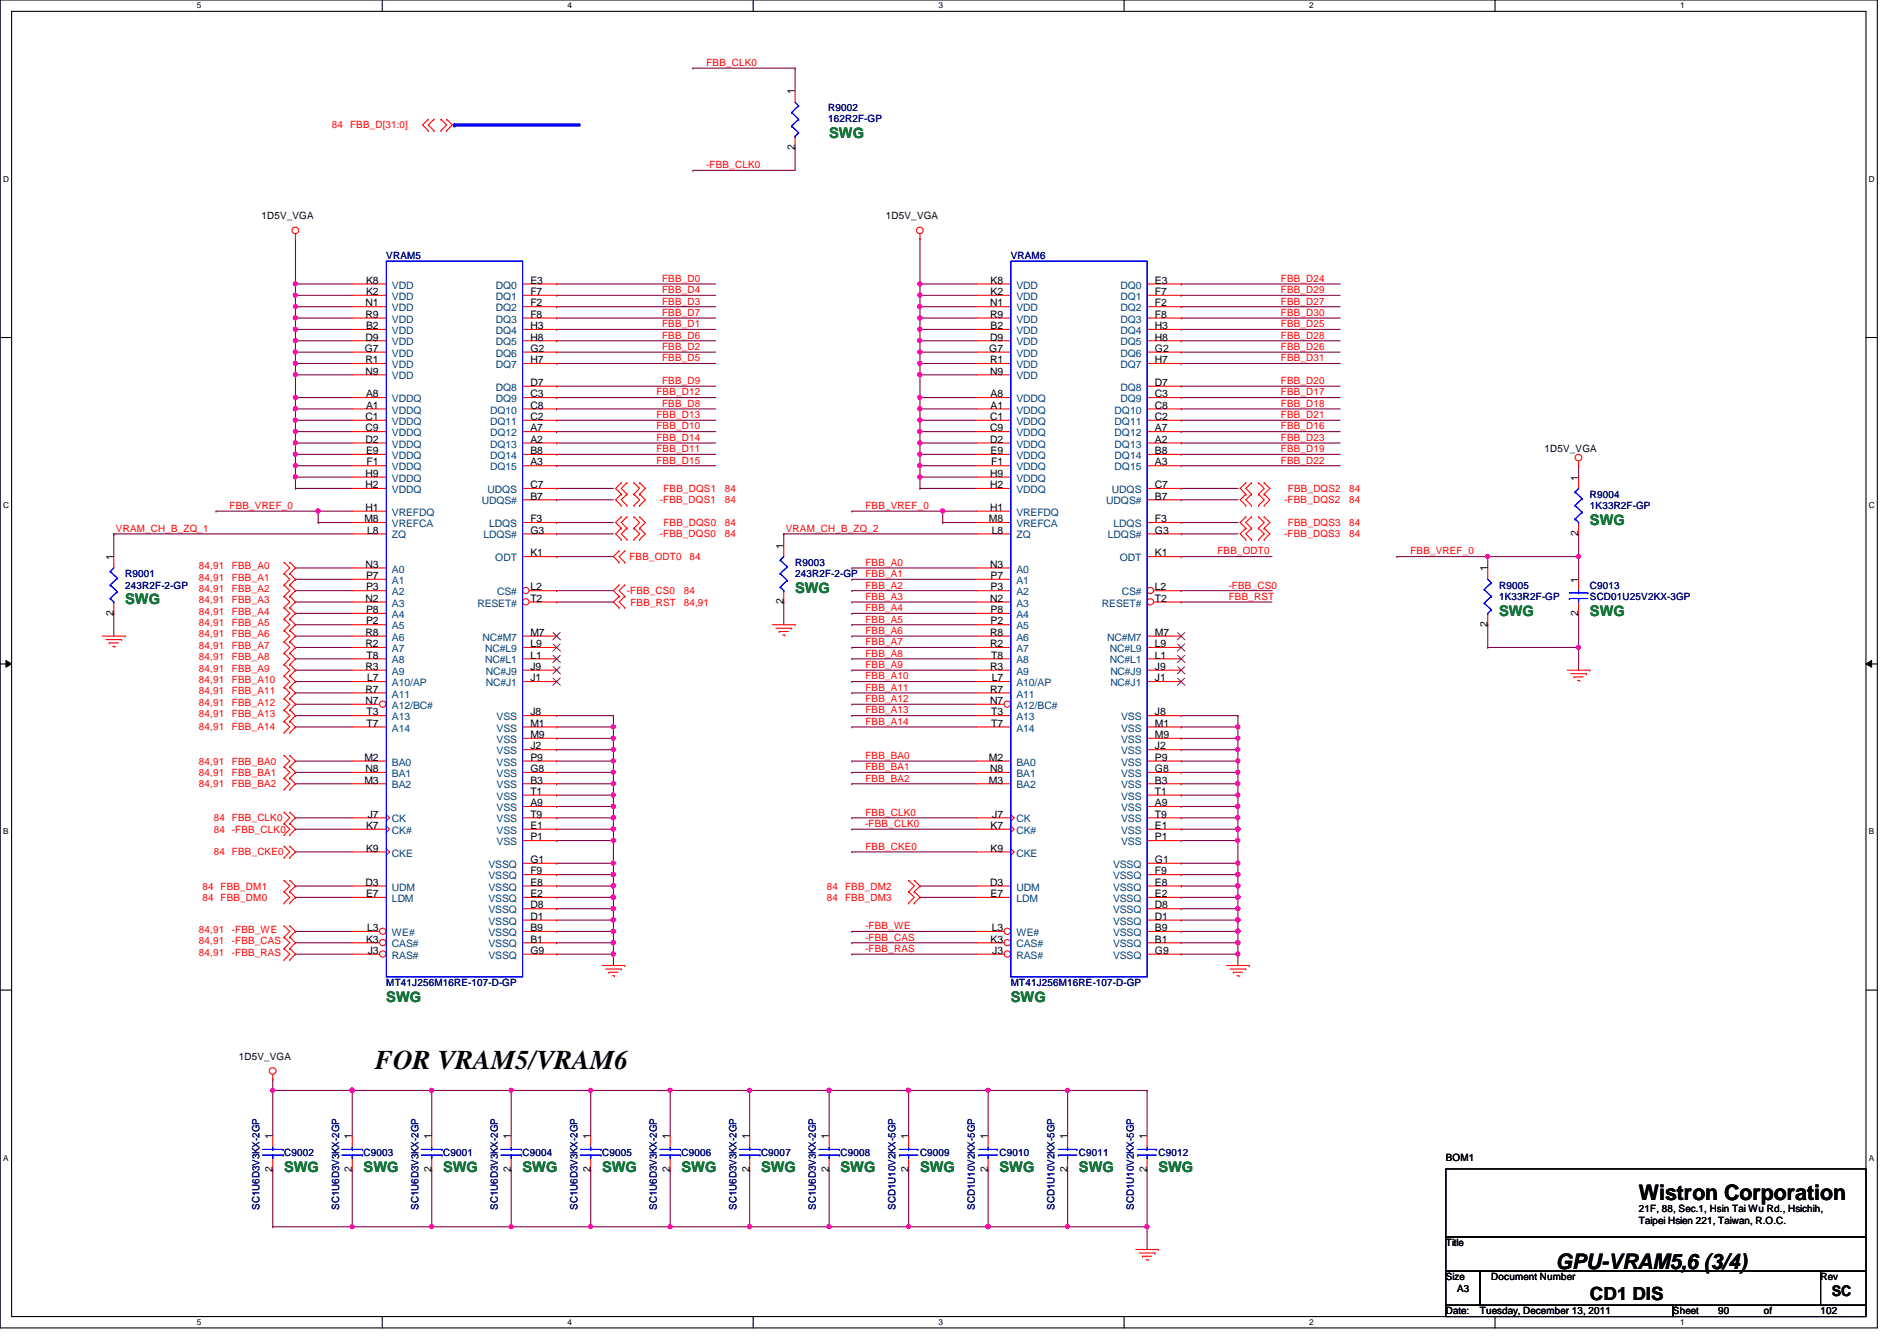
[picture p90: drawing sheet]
<svg xmlns="http://www.w3.org/2000/svg" width="297mm" height="210mm" viewBox="0 0 297 210" stroke-linecap="round" stroke-linejoin="round" font-family="sans-serif">
<defs><g id="words">
<text font-size="4.2" x="58.7" y="167.4">FOR VRAM5/VRAM6</text>
<g font-size="3.3">
<text x="256.6" y="187.9">Wistron Corporation</text>
<text x="243.6" y="198.6">GPU-VRAM5,6 (3/4)</text>
</g>
<text font-size="2.8" x="249" y="203.5">CD1 DIS</text>
<g font-size="2.3" fill="#008000">
<text x="129.8" y="21.7">SWG</text>
<text x="249" y="82.1">SWG</text>
<text x="19.6" y="94.6">SWG</text>
<text x="124.5" y="92.8">SWG</text>
<text x="234.7" y="96.4">SWG</text>
<text x="249" y="96.4">SWG</text>
<text x="60.5" y="156.8">SWG</text>
<text x="158.3" y="156.8">SWG</text>
<text x="44.5" y="183.5">SWG</text>
<text x="56.9" y="183.5">SWG</text>
<text x="69.4" y="183.5">SWG</text>
<text x="81.8" y="183.5">SWG</text>
<text x="94.3" y="183.5">SWG</text>
<text x="106.7" y="183.5">SWG</text>
<text x="119.2" y="183.5">SWG</text>
<text x="131.6" y="183.5">SWG</text>
<text x="144.1" y="183.5">SWG</text>
<text x="156.5" y="183.5">SWG</text>
<text x="168.9" y="183.5">SWG</text>
<text x="181.4" y="183.5">SWG</text>
</g>
<text font-size="2.3" x="286.8" y="202.9">SC</text>
<g font-size="1.6" fill="#f00">
<text x="110.6" y="10.3">FBB_CLK0</text>
<text x="51.9" y="20.1">84</text>
<text x="54.8" y="20.1">FBB_D[31:0]</text>
<text x="110.6" y="26.3">-FBB_CLK0</text>
<text x="103.7" y="44.1">FBB_D0</text>
<text x="103.7" y="47.7">FBB_D3</text>
<text x="103.7" y="45.9">FBB_D4</text>
<text x="200.6" y="45.9">FBB_D29</text>
<text x="200.6" y="47.7">FBB_D27</text>
<text x="200.6" y="44.1">FBB_D24</text>
<text x="103.7" y="53">FBB_D6</text>
<text x="103.7" y="51.2">FBB_D1</text>
<text x="103.7" y="49.4">FBB_D7</text>
<text x="200.6" y="53">FBB_D28</text>
<text x="200.6" y="51.2">FBB_D25</text>
<text x="200.6" y="49.4">FBB_D30</text>
<text x="103.7" y="54.8">FBB_D2</text>
<text x="103.7" y="56.6">FBB_D5</text>
<text x="200.6" y="56.6">FBB_D31</text>
<text x="200.6" y="54.8">FBB_D26</text>
<text x="102.8" y="61.9">FBB_D12</text>
<text x="102.8" y="65.4">FBB_D13</text>
<text x="103.7" y="60.1">FBB_D9</text>
<text x="103.7" y="63.7">FBB_D8</text>
<text x="200.6" y="61.9">FBB_D17</text>
<text x="200.6" y="63.7">FBB_D18</text>
<text x="200.6" y="65.4">FBB_D21</text>
<text x="200.6" y="60.1">FBB_D20</text>
<text x="102.8" y="69">FBB_D14</text>
<text x="102.8" y="70.8">FBB_D11</text>
<text x="102.8" y="67.2">FBB_D10</text>
<text x="200.6" y="70.8">FBB_D19</text>
<text x="200.6" y="67.2">FBB_D16</text>
<text x="200.6" y="69">FBB_D23</text>
<text x="102.8" y="72.6">FBB_D15</text>
<text x="103.9" y="77">FBB_DQS1</text>
<text x="113.5" y="77">84</text>
<text x="200.6" y="72.6">FBB_D22</text>
<text x="201.7" y="77">FBB_DQS2</text>
<text x="211.3" y="77">84</text>
<text x="18.2" y="83.2">VRAM_CH_B_ZQ_1</text>
<text x="35.9" y="79.7">FBB_VREF_0</text>
<text x="103.3" y="78.8">-FBB_DQS1</text>
<text x="103.9" y="82.3">FBB_DQS0</text>
<text x="113.5" y="78.8">84</text>
<text x="113.5" y="82.3">84</text>
<text x="123.1" y="83.2">VRAM_CH_B_ZQ_2</text>
<text x="135.5" y="79.7">FBB_VREF_0</text>
<text x="201.1" y="78.8">-FBB_DQS2</text>
<text x="201.7" y="82.3">FBB_DQS3</text>
<text x="211.3" y="78.8">84</text>
<text x="211.3" y="82.3">84</text>
<text x="31.2" y="89.1">84,91</text>
<text x="36.3" y="89.1">FBB_A0</text>
<text x="98.5" y="87.7">FBB_ODT0</text>
<text x="103.3" y="84.1">-FBB_DQS0</text>
<text x="107.9" y="87.7">84</text>
<text x="113.5" y="84.1">84</text>
<text x="135.5" y="88.6">FBB_A0</text>
<text x="190.6" y="86.8">FBB_ODT0</text>
<text x="201.1" y="84.1">-FBB_DQS3</text>
<text x="211.3" y="84.1">84</text>
<text x="220.8" y="86.8">FBB_VREF_0</text>
<text x="31.2" y="94.4">84,91</text>
<text x="31.2" y="92.7">84,91</text>
<text x="31.2" y="90.9">84,91</text>
<text x="36.3" y="94.4">FBB_A3</text>
<text x="36.3" y="92.7">FBB_A2</text>
<text x="36.3" y="90.9">FBB_A1</text>
<text x="98.2" y="93">-FBB_CS0</text>
<text x="98.7" y="94.8">FBB_RST</text>
<text x="107.1" y="94.8">84,91</text>
<text x="107.1" y="93">84</text>
<text x="135.5" y="95.7">FBB_A4</text>
<text x="135.5" y="93.9">FBB_A3</text>
<text x="135.5" y="92.1">FBB_A2</text>
<text x="135.5" y="90.3">FBB_A1</text>
<text x="192.4" y="92.1">-FBB_CS0</text>
<text x="192.4" y="93.9">FBB_RST</text>
<text x="31.2" y="99.8">84,91</text>
<text x="31.2" y="98">84,91</text>
<text x="31.2" y="96.2">84,91</text>
<text x="31.2" y="101.6">84,91</text>
<text x="36.3" y="99.8">FBB_A6</text>
<text x="36.3" y="98">FBB_A5</text>
<text x="36.3" y="96.2">FBB_A4</text>
<text x="36.3" y="101.6">FBB_A7</text>
<text x="135.5" y="101">FBB_A7</text>
<text x="135.5" y="99.2">FBB_A6</text>
<text x="135.5" y="97.5">FBB_A5</text>
<text x="31.2" y="105.1">84,91</text>
<text x="31.2" y="103.3">84,91</text>
<text x="31.2" y="106.9">84,91</text>
<text x="36.3" y="105.1">FBB_A9</text>
<text x="36.3" y="103.3">FBB_A8</text>
<text x="36.3" y="106.9">FBB_A10</text>
<text x="135.5" y="106.3">FBB_A10</text>
<text x="135.5" y="104.6">FBB_A9</text>
<text x="135.5" y="102.8">FBB_A8</text>
<text x="31.2" y="110.4">84,91</text>
<text x="31.2" y="108.7">84,91</text>
<text x="31.2" y="112.2">84,91</text>
<text x="36.3" y="110.4">FBB_A12</text>
<text x="36.3" y="108.7">FBB_A11</text>
<text x="36.3" y="112.2">FBB_A13</text>
<text x="135.5" y="113.5">FBB_A14</text>
<text x="135.5" y="111.7">FBB_A13</text>
<text x="135.5" y="109.9">FBB_A12</text>
<text x="135.5" y="108.1">FBB_A11</text>
<text x="31.2" y="119.7">84,91</text>
<text x="31.2" y="114.3">84,91</text>
<text x="36.3" y="119.7">FBB_BA0</text>
<text x="36.3" y="114.3">FBB_A14</text>
<text x="135.5" y="118.8">FBB_BA0</text>
<text x="31.2" y="123.2">84,91</text>
<text x="31.2" y="121.5">84,91</text>
<text x="36.3" y="123.2">FBB_BA2</text>
<text x="36.3" y="121.5">FBB_BA1</text>
<text x="135.5" y="122.3">FBB_BA2</text>
<text x="135.5" y="120.6">FBB_BA1</text>
<text x="33.5" y="128.6">84 FBB_CLK0</text>
<text x="33.5" y="130.3">84 -FBB_CLK0</text>
<text x="135.5" y="129.5">-FBB_CLK0</text>
<text x="135.5" y="127.7">FBB_CLK0</text>
<text x="33.5" y="133.9">84 FBB_CKE0</text>
<text x="135.5" y="133">FBB_CKE0</text>
<text x="31.7" y="141">84 FBB_DM0</text>
<text x="31.7" y="139.2">84 FBB_DM1</text>
<text x="129.5" y="141">84</text>
<text x="129.5" y="139.2">84</text>
<text x="132.3" y="141">FBB_DM3</text>
<text x="132.3" y="139.2">FBB_DM2</text>
<text x="31.2" y="146">84,91</text>
<text x="31.2" y="147.8">84,91</text>
<text x="31.2" y="149.6">84,91</text>
<text x="36.3" y="146">-FBB_WE</text>
<text x="36.3" y="147.8">-FBB_CAS</text>
<text x="36.3" y="149.6">-FBB_RAS</text>
<text x="135.5" y="149">-FBB_RAS</text>
<text x="135.5" y="147.2">-FBB_CAS</text>
<text x="135.5" y="145.5">-FBB_WE</text>
</g>
<g font-size="1.6">
<text x="124.5" y="14.8" transform="rotate(-90 124.5 14.8)">1</text>
<text x="124.5" y="23.5" transform="rotate(-90 124.5 23.5)">2</text>
<text x="40.9" y="34.3">1D5V_VGA</text>
<text x="138.7" y="34.3">1D5V_VGA</text>
<text x="57.2" y="48">N1</text>
<text x="57.3" y="46.2">K2</text>
<text x="57.3" y="44.4">K8</text>
<text x="83.1" y="44.4">E3</text>
<text x="83.1" y="48">F2</text>
<text x="83.1" y="46.2">F7</text>
<text x="155" y="48">N1</text>
<text x="155.1" y="46.2">K2</text>
<text x="155.1" y="44.4">K8</text>
<text x="180.9" y="44.4">E3</text>
<text x="180.9" y="48">F2</text>
<text x="180.9" y="46.2">F7</text>
<text x="57.2" y="53.3">D9</text>
<text x="57.2" y="49.7">R9</text>
<text x="57.3" y="51.5">B2</text>
<text x="83.1" y="49.7">F8</text>
<text x="83.1" y="51.5">H3</text>
<text x="83.1" y="53.3">H8</text>
<text x="155" y="53.3">D9</text>
<text x="155" y="49.7">R9</text>
<text x="155.1" y="51.5">B2</text>
<text x="180.9" y="49.7">F8</text>
<text x="180.9" y="51.5">H3</text>
<text x="180.9" y="53.3">H8</text>
<text x="57.1" y="55.1">G7</text>
<text x="57.2" y="58.6">N9</text>
<text x="57.2" y="56.9">R1</text>
<text x="83.1" y="55.1">G2</text>
<text x="83.1" y="56.9">H7</text>
<text x="154.9" y="55.1">G7</text>
<text x="155" y="58.6">N9</text>
<text x="155" y="56.9">R1</text>
<text x="180.9" y="55.1">G2</text>
<text x="180.9" y="56.9">H7</text>
<text x="57.2" y="65.7">C1</text>
<text x="57.3" y="64">A1</text>
<text x="57.3" y="62.2">A8</text>
<text x="83.1" y="65.7">C2</text>
<text x="83.1" y="62.2">C3</text>
<text x="83.1" y="64">C8</text>
<text x="83.1" y="60.4">D7</text>
<text x="155" y="65.7">C1</text>
<text x="155.1" y="64">A1</text>
<text x="155.1" y="62.2">A8</text>
<text x="180.8" y="65.7">C2</text>
<text x="180.8" y="64">C8</text>
<text x="180.9" y="62.2">C3</text>
<text x="180.9" y="60.4">D7</text>
<text x="57.2" y="67.5">C9</text>
<text x="57.2" y="69.3">D2</text>
<text x="57.3" y="71.1">E9</text>
<text x="83.1" y="71.1">B8</text>
<text x="83.1" y="69.3">A2</text>
<text x="83.1" y="67.5">A7</text>
<text x="155" y="67.5">C9</text>
<text x="155" y="69.3">D2</text>
<text x="155.1" y="71.1">E9</text>
<text x="180.8" y="71.1">B8</text>
<text x="180.8" y="69.3">A2</text>
<text x="180.8" y="67.5">A7</text>
<text x="241.8" y="70.8">1D5V_VGA</text>
<text x="57.2" y="76.4">H2</text>
<text x="57.2" y="74.6">H9</text>
<text x="57.4" y="72.9">F1</text>
<text x="83.1" y="76.4">C7</text>
<text x="83.1" y="72.9">A3</text>
<text x="155" y="76.4">H2</text>
<text x="155" y="74.6">H9</text>
<text x="155.2" y="72.9">F1</text>
<text x="180.8" y="76.4">C7</text>
<text x="180.8" y="72.9">A3</text>
<text x="247.1" y="75.2" transform="rotate(-90 247.1 75.2)">1</text>
<text x="57.1" y="81.7">M8</text>
<text x="57.2" y="80">H1</text>
<text x="57.5" y="83.5">L8</text>
<text x="83.1" y="83.5">G3</text>
<text x="83.1" y="78.2">B7</text>
<text x="83.1" y="81.7">F3</text>
<text x="154.9" y="81.7">M8</text>
<text x="155" y="80">H1</text>
<text x="155.3" y="83.5">L8</text>
<text x="180.9" y="78.2">B7</text>
<text x="180.9" y="81.7">F3</text>
<text x="180.9" y="83.5">G3</text>
<text x="247.1" y="83.9" transform="rotate(-90 247.1 83.9)">2</text>
<text x="17.8" y="87.7" transform="rotate(-90 17.8 87.7)">1</text>
<text x="57.2" y="88.9">N3</text>
<text x="83.1" y="87.1">K1</text>
<text x="122.7" y="85.9" transform="rotate(-90 122.7 85.9)">1</text>
<text x="155" y="88.9">N3</text>
<text x="180.8" y="87.1">K1</text>
<text x="232.9" y="89.5" transform="rotate(-90 232.9 89.5)">1</text>
<text x="57.2" y="94.2">N2</text>
<text x="57.3" y="92.4">P3</text>
<text x="57.3" y="90.6">P7</text>
<text x="57.3" y="96">P8</text>
<text x="83.1" y="94.2">T2</text>
<text x="83.1" y="92.4">L2</text>
<text x="122.7" y="94.6" transform="rotate(-90 122.7 94.6)">2</text>
<text x="155" y="94.2">N2</text>
<text x="155.1" y="92.4">P3</text>
<text x="155.1" y="90.6">P7</text>
<text x="155.1" y="96">P8</text>
<text x="180.8" y="94.2">T2</text>
<text x="180.9" y="92.4">L2</text>
<text x="247.1" y="91.2" transform="rotate(-90 247.1 91.2)">1</text>
<text x="17.8" y="96.4" transform="rotate(-90 17.8 96.4)">2</text>
<text x="57.2" y="101.3">R2</text>
<text x="57.2" y="99.5">R8</text>
<text x="57.3" y="97.7">P2</text>
<text x="83.1" y="101.3">L9</text>
<text x="83.1" y="99.5">M7</text>
<text x="155" y="101.3">R2</text>
<text x="155" y="99.5">R8</text>
<text x="155.1" y="97.7">P2</text>
<text x="180.9" y="101.3">L9</text>
<text x="180.9" y="99.5">M7</text>
<text x="232.9" y="98.1" transform="rotate(-90 232.9 98.1)">2</text>
<text x="247.1" y="96.4" transform="rotate(-90 247.1 96.4)">2</text>
<text x="57.2" y="104.9">R3</text>
<text x="57.4" y="103.1">T8</text>
<text x="57.5" y="106.6">L7</text>
<text x="83.1" y="106.6">J1</text>
<text x="83.1" y="104.9">J9</text>
<text x="83.1" y="103.1">L1</text>
<text x="155" y="104.9">R3</text>
<text x="155.2" y="103.1">T8</text>
<text x="155.3" y="106.6">L7</text>
<text x="180.9" y="106.6">J1</text>
<text x="180.9" y="104.9">J9</text>
<text x="180.9" y="103.1">L1</text>
<text x="57.2" y="110.2">N7</text>
<text x="57.2" y="108.4">R7</text>
<text x="57.4" y="113.7">T7</text>
<text x="57.4" y="112">T3</text>
<text x="83.1" y="112">J8</text>
<text x="83.1" y="113.7">M1</text>
<text x="155" y="110.2">N7</text>
<text x="155" y="108.4">R7</text>
<text x="155.2" y="113.7">T7</text>
<text x="155.2" y="112">T3</text>
<text x="180.8" y="112">J8</text>
<text x="180.8" y="113.7">M1</text>
<text x="57.1" y="119.1">M2</text>
<text x="83.1" y="117.3">J2</text>
<text x="83.1" y="115.5">M9</text>
<text x="83.1" y="119.1">P9</text>
<text x="154.9" y="119.1">M2</text>
<text x="180.8" y="117.3">J2</text>
<text x="180.8" y="115.5">M9</text>
<text x="180.8" y="119.1">P9</text>
<text x="57.1" y="122.6">M3</text>
<text x="57.2" y="120.9">N8</text>
<text x="83.1" y="124.4">T1</text>
<text x="83.1" y="122.6">B3</text>
<text x="83.1" y="120.9">G8</text>
<text x="154.9" y="122.6">M3</text>
<text x="155" y="120.9">N8</text>
<text x="180.8" y="124.4">T1</text>
<text x="180.8" y="122.6">B3</text>
<text x="180.8" y="120.9">G8</text>
<text x="57.3" y="129.8">K7</text>
<text x="57.6" y="128">J7</text>
<text x="83.1" y="129.8">E1</text>
<text x="83.1" y="128">T9</text>
<text x="83.1" y="131.5">P1</text>
<text x="83.1" y="126.2">A9</text>
<text x="155.1" y="129.8">K7</text>
<text x="155.4" y="128">J7</text>
<text x="180.8" y="129.8">E1</text>
<text x="180.8" y="128">T9</text>
<text x="180.8" y="131.5">P1</text>
<text x="180.8" y="126.2">A9</text>
<text x="57.3" y="133.3">K9</text>
<text x="83.1" y="136.9">F9</text>
<text x="83.1" y="135.1">G1</text>
<text x="155.1" y="133.3">K9</text>
<text x="180.9" y="136.9">F9</text>
<text x="180.9" y="135.1">G1</text>
<text x="57.2" y="138.6">D3</text>
<text x="57.3" y="140.4">E7</text>
<text x="83.1" y="144">D1</text>
<text x="83.1" y="142.2">D8</text>
<text x="83.1" y="140.4">E2</text>
<text x="83.1" y="138.6">E8</text>
<text x="155" y="138.6">D3</text>
<text x="155.1" y="140.4">E7</text>
<text x="180.9" y="144">D1</text>
<text x="180.9" y="142.2">D8</text>
<text x="180.9" y="140.4">E2</text>
<text x="180.9" y="138.6">E8</text>
<text x="57.3" y="147.5">K3</text>
<text x="57.5" y="145.8">L3</text>
<text x="57.6" y="149.3">J3</text>
<text x="83.1" y="147.5">B1</text>
<text x="83.1" y="145.8">B9</text>
<text x="83.1" y="149.3">G9</text>
<text x="155.1" y="147.5">K3</text>
<text x="155.3" y="145.8">L3</text>
<text x="155.4" y="149.3">J3</text>
<text x="180.9" y="147.5">B1</text>
<text x="180.9" y="145.8">B9</text>
<text x="180.9" y="149.3">G9</text>
<text x="37.4" y="165.9">1D5V_VGA</text>
<text x="42.7" y="178.4" transform="rotate(-90 42.7 178.4)">1</text>
<text x="55.1" y="178.4" transform="rotate(-90 55.1 178.4)">1</text>
<text x="67.6" y="178.4" transform="rotate(-90 67.6 178.4)">1</text>
<text x="80" y="178.4" transform="rotate(-90 80 178.4)">1</text>
<text x="92.5" y="178.4" transform="rotate(-90 92.5 178.4)">1</text>
<text x="104.9" y="178.4" transform="rotate(-90 104.9 178.4)">1</text>
<text x="117.3" y="178.4" transform="rotate(-90 117.3 178.4)">1</text>
<text x="129.8" y="178.4" transform="rotate(-90 129.8 178.4)">1</text>
<text x="142.2" y="178.4" transform="rotate(-90 142.2 178.4)">1</text>
<text x="154.7" y="178.4" transform="rotate(-90 154.7 178.4)">1</text>
<text x="167.1" y="178.4" transform="rotate(-90 167.1 178.4)">1</text>
<text x="179.6" y="178.4" transform="rotate(-90 179.6 178.4)">1</text>
<text x="42.7" y="183.5" transform="rotate(-90 42.7 183.5)">2</text>
<text x="55.1" y="183.5" transform="rotate(-90 55.1 183.5)">2</text>
<text x="67.6" y="183.5" transform="rotate(-90 67.6 183.5)">2</text>
<text x="80" y="183.5" transform="rotate(-90 80 183.5)">2</text>
<text x="92.5" y="183.5" transform="rotate(-90 92.5 183.5)">2</text>
<text x="104.9" y="183.5" transform="rotate(-90 104.9 183.5)">2</text>
<text x="117.3" y="183.5" transform="rotate(-90 117.3 183.5)">2</text>
<text x="129.8" y="183.5" transform="rotate(-90 129.8 183.5)">2</text>
<text x="142.2" y="183.5" transform="rotate(-90 142.2 183.5)">2</text>
<text x="154.7" y="183.5" transform="rotate(-90 154.7 183.5)">2</text>
<text x="167.1" y="183.5" transform="rotate(-90 167.1 183.5)">2</text>
<text x="179.6" y="183.5" transform="rotate(-90 179.6 183.5)">2</text>
<text x="226.4" y="181.7">BOM1</text>
<text x="256.6" y="191.6">Taipei Hsien 221, Taiwan, R.O.C.</text>
<text x="256.6" y="189.7">21F, 88, Sec.1, Hsin Tai Wu Rd., Hsichih,</text>
<text x="226.4" y="195.1">Title</text>
<text x="226.4" y="200.4">Size</text>
<text x="228.2" y="202.2">A3</text>
<text x="233.5" y="200.4">Document Number</text>
<text x="285.1" y="200.4">Rev</text>
<text x="226.4" y="205.7">Date:</text>
<text x="231.7" y="205.7">Tuesday, December 13, 2011</text>
<text x="261.9" y="205.7">Sheet</text>
<text x="269.1" y="205.7">90</text>
<text x="276.2" y="205.7">of</text>
<text x="285.1" y="205.7">102</text>
</g>
<g font-size="1.6" fill="#000080">
<text x="129.7" y="17.4">R9002</text>
<text x="129.7" y="19">162R2F-GP</text>
<text x="60.5" y="40.6">VRAM5</text>
<text x="158.3" y="40.6">VRAM6</text>
<text x="249" y="77.9">R9004</text>
<text x="249" y="79.7">1K33R2F-GP</text>
<text x="124.5" y="88.6">R9003</text>
<text x="19.6" y="92.1">243R2F-2-GP</text>
<text x="19.6" y="90.3">R9001</text>
<text x="124.5" y="90.3">243R2F-2-GP</text>
<text x="234.7" y="93.9">1K33R2F-GP</text>
<text x="234.7" y="92.1">R9005</text>
<text x="249" y="93.9">SCD01U25V2KX-3GP</text>
<text x="249" y="92.1">C9013</text>
<text x="60.5" y="154.3">MT41J256M16RE-107-D-GP</text>
<text x="158.3" y="154.3">MT41J256M16RE-107-D-GP</text>
<text x="44.5" y="181">C9002</text>
<text x="56.9" y="181">C9003</text>
<text x="69.4" y="181">C9001</text>
<text x="81.8" y="181">C9004</text>
<text x="94.3" y="181">C9005</text>
<text x="106.7" y="181">C9006</text>
<text x="119.2" y="181">C9007</text>
<text x="131.6" y="181">C9008</text>
<text x="144.1" y="181">C9009</text>
<text x="156.5" y="181">C9010</text>
<text x="168.9" y="181">C9011</text>
<text x="181.4" y="181">C9012</text>
<text x="40.6" y="189.4" transform="rotate(-90 40.6 189.4)">SC1U6D3V3KX-2GP</text>
<text x="53.1" y="189.4" transform="rotate(-90 53.1 189.4)">SC1U6D3V3KX-2GP</text>
<text x="65.5" y="189.4" transform="rotate(-90 65.5 189.4)">SC1U6D3V3KX-2GP</text>
<text x="78" y="189.4" transform="rotate(-90 78 189.4)">SC1U6D3V3KX-2GP</text>
<text x="90.4" y="189.4" transform="rotate(-90 90.4 189.4)">SC1U6D3V3KX-2GP</text>
<text x="102.9" y="189.4" transform="rotate(-90 102.9 189.4)">SC1U6D3V3KX-2GP</text>
<text x="115.3" y="189.4" transform="rotate(-90 115.3 189.4)">SC1U6D3V3KX-2GP</text>
<text x="127.8" y="189.4" transform="rotate(-90 127.8 189.4)">SC1U6D3V3KX-2GP</text>
<text x="140.2" y="189.4" transform="rotate(-90 140.2 189.4)">SCD1U10V2KX-5GP</text>
<text x="152.7" y="189.4" transform="rotate(-90 152.7 189.4)">SCD1U10V2KX-5GP</text>
<text x="165.1" y="189.4" transform="rotate(-90 165.1 189.4)">SCD1U10V2KX-5GP</text>
<text x="177.5" y="189.4" transform="rotate(-90 177.5 189.4)">SCD1U10V2KX-5GP</text>
</g>
<g font-size="1.6" fill="#004080">
<text x="61.4" y="46.9">VDD</text>
<text x="61.4" y="45.2">VDD</text>
<text x="77.6" y="45.2">DQ0</text>
<text x="77.6" y="46.9">DQ1</text>
<text x="159.2" y="46.9">VDD</text>
<text x="159.2" y="45.2">VDD</text>
<text x="175.4" y="45.2">DQ0</text>
<text x="175.4" y="46.9">DQ1</text>
<text x="61.4" y="52.3">VDD</text>
<text x="61.4" y="48.7">VDD</text>
<text x="61.4" y="50.5">VDD</text>
<text x="77.6" y="48.7">DQ2</text>
<text x="77.6" y="50.5">DQ3</text>
<text x="77.6" y="52.3">DQ4</text>
<text x="159.2" y="52.3">VDD</text>
<text x="159.2" y="48.7">VDD</text>
<text x="159.2" y="50.5">VDD</text>
<text x="175.4" y="48.7">DQ2</text>
<text x="175.4" y="50.5">DQ3</text>
<text x="175.4" y="52.3">DQ4</text>
<text x="61.4" y="54.1">VDD</text>
<text x="61.4" y="55.8">VDD</text>
<text x="61.4" y="59.4">VDD</text>
<text x="61.4" y="57.6">VDD</text>
<text x="77.6" y="55.8">DQ6</text>
<text x="77.6" y="57.6">DQ7</text>
<text x="77.6" y="54.1">DQ5</text>
<text x="159.2" y="54.1">VDD</text>
<text x="159.2" y="55.8">VDD</text>
<text x="159.2" y="59.4">VDD</text>
<text x="159.2" y="57.6">VDD</text>
<text x="175.4" y="55.8">DQ6</text>
<text x="175.4" y="57.6">DQ7</text>
<text x="175.4" y="54.1">DQ5</text>
<text x="61.4" y="64.7">VDDQ</text>
<text x="61.4" y="62.9">VDDQ</text>
<text x="76.7" y="64.7">DQ10</text>
<text x="77.6" y="62.9">DQ9</text>
<text x="77.6" y="61.2">DQ8</text>
<text x="159.2" y="64.7">VDDQ</text>
<text x="159.2" y="62.9">VDDQ</text>
<text x="174.5" y="64.7">DQ10</text>
<text x="175.4" y="62.9">DQ9</text>
<text x="175.4" y="61.2">DQ8</text>
<text x="61.4" y="66.5">VDDQ</text>
<text x="61.4" y="68.3">VDDQ</text>
<text x="61.4" y="70.1">VDDQ</text>
<text x="61.4" y="71.8">VDDQ</text>
<text x="76.7" y="71.8">DQ14</text>
<text x="76.7" y="66.5">DQ11</text>
<text x="76.7" y="70.1">DQ13</text>
<text x="76.7" y="68.3">DQ12</text>
<text x="159.2" y="66.5">VDDQ</text>
<text x="159.2" y="68.3">VDDQ</text>
<text x="159.2" y="70.1">VDDQ</text>
<text x="159.2" y="71.8">VDDQ</text>
<text x="174.5" y="71.8">DQ14</text>
<text x="174.5" y="66.5">DQ11</text>
<text x="174.5" y="70.1">DQ13</text>
<text x="174.5" y="68.3">DQ12</text>
<text x="61.4" y="73.6">VDDQ</text>
<text x="61.4" y="77.2">VDDQ</text>
<text x="61.4" y="75.4">VDDQ</text>
<text x="76.3" y="77.2">UDQS</text>
<text x="76.7" y="73.6">DQ15</text>
<text x="159.2" y="73.6">VDDQ</text>
<text x="159.2" y="77.2">VDDQ</text>
<text x="159.2" y="75.4">VDDQ</text>
<text x="174.1" y="77.2">UDQS</text>
<text x="174.5" y="73.6">DQ15</text>
<text x="61.4" y="82.5">VREFCA</text>
<text x="61.4" y="80.7">VREFDQ</text>
<text x="75.4" y="79">UDQS#</text>
<text x="76.6" y="82.5">LDQS</text>
<text x="159.2" y="82.5">VREFCA</text>
<text x="159.2" y="80.7">VREFDQ</text>
<text x="173.2" y="79">UDQS#</text>
<text x="174.4" y="82.5">LDQS</text>
<text x="61.4" y="84.3">ZQ</text>
<text x="61.4" y="89.6">A0</text>
<text x="75.7" y="84.3">LDQS#</text>
<text x="77.6" y="87.8">ODT</text>
<text x="159.2" y="84.3">ZQ</text>
<text x="159.2" y="89.6">A0</text>
<text x="173.5" y="84.3">LDQS#</text>
<text x="175.3" y="87.8">ODT</text>
<text x="61.4" y="95">A3</text>
<text x="61.4" y="93.2">A2</text>
<text x="61.4" y="91.4">A1</text>
<text x="74.8" y="95">RESET#</text>
<text x="77.8" y="93.2">CS#</text>
<text x="159.2" y="95">A3</text>
<text x="159.2" y="93.2">A2</text>
<text x="159.2" y="91.4">A1</text>
<text x="172.5" y="95">RESET#</text>
<text x="175.6" y="93.2">CS#</text>
<text x="61.4" y="98.5">A5</text>
<text x="61.4" y="96.7">A4</text>
<text x="61.4" y="100.3">A6</text>
<text x="75.6" y="100.3">NC#M7</text>
<text x="159.2" y="98.5">A5</text>
<text x="159.2" y="96.7">A4</text>
<text x="159.2" y="100.3">A6</text>
<text x="173.4" y="100.3">NC#M7</text>
<text x="61.4" y="103.8">A8</text>
<text x="61.4" y="107.4">A10/AP</text>
<text x="61.4" y="102.1">A7</text>
<text x="61.4" y="105.6">A9</text>
<text x="76" y="103.8">NC#L1</text>
<text x="76" y="102.1">NC#L9</text>
<text x="76.1" y="107.4">NC#J1</text>
<text x="76.1" y="105.6">NC#J9</text>
<text x="159.2" y="103.8">A8</text>
<text x="159.2" y="107.4">A10/AP</text>
<text x="159.2" y="102.1">A7</text>
<text x="159.2" y="105.6">A9</text>
<text x="173.8" y="103.8">NC#L1</text>
<text x="173.8" y="102.1">NC#L9</text>
<text x="173.9" y="107.4">NC#J1</text>
<text x="173.9" y="105.6">NC#J9</text>
<text x="61.4" y="112.7">A13</text>
<text x="61.4" y="111">A12/BC#</text>
<text x="61.4" y="109.2">A11</text>
<text x="77.8" y="112.7">VSS</text>
<text x="159.2" y="112.7">A13</text>
<text x="159.2" y="111">A12/BC#</text>
<text x="159.2" y="109.2">A11</text>
<text x="175.6" y="112.7">VSS</text>
<text x="61.4" y="114.5">A14</text>
<text x="61.4" y="119.8">BA0</text>
<text x="77.8" y="118.1">VSS</text>
<text x="77.8" y="114.5">VSS</text>
<text x="77.8" y="116.3">VSS</text>
<text x="77.8" y="119.8">VSS</text>
<text x="159.2" y="114.5">A14</text>
<text x="159.2" y="119.8">BA0</text>
<text x="175.6" y="118.1">VSS</text>
<text x="175.6" y="114.5">VSS</text>
<text x="175.6" y="116.3">VSS</text>
<text x="175.6" y="119.8">VSS</text>
<text x="61.4" y="123.4">BA2</text>
<text x="61.4" y="121.6">BA1</text>
<text x="77.8" y="125.2">VSS</text>
<text x="77.8" y="123.4">VSS</text>
<text x="77.8" y="121.6">VSS</text>
<text x="159.2" y="123.4">BA2</text>
<text x="159.2" y="121.6">BA1</text>
<text x="175.6" y="125.2">VSS</text>
<text x="175.6" y="123.4">VSS</text>
<text x="175.6" y="121.6">VSS</text>
<text x="61.4" y="128.7">CK</text>
<text x="61.4" y="130.5">CK#</text>
<text x="77.8" y="130.5">VSS</text>
<text x="77.8" y="128.7">VSS</text>
<text x="77.8" y="127">VSS</text>
<text x="159.2" y="128.7">CK</text>
<text x="159.2" y="130.5">CK#</text>
<text x="175.6" y="130.5">VSS</text>
<text x="175.6" y="128.7">VSS</text>
<text x="175.6" y="127">VSS</text>
<text x="61.4" y="134.1">CKE</text>
<text x="76.5" y="137.6">VSSQ</text>
<text x="76.5" y="135.8">VSSQ</text>
<text x="77.8" y="132.3">VSS</text>
<text x="159.2" y="134.1">CKE</text>
<text x="174.3" y="137.6">VSSQ</text>
<text x="174.3" y="135.8">VSSQ</text>
<text x="175.6" y="132.3">VSS</text>
<text x="61.4" y="139.4">UDM</text>
<text x="61.4" y="141.2">LDM</text>
<text x="76.5" y="143">VSSQ</text>
<text x="76.5" y="141.2">VSSQ</text>
<text x="76.5" y="139.4">VSSQ</text>
<text x="159.2" y="139.4">UDM</text>
<text x="159.2" y="141.2">LDM</text>
<text x="174.3" y="143">VSSQ</text>
<text x="174.3" y="141.2">VSSQ</text>
<text x="174.3" y="139.4">VSSQ</text>
<text x="61.4" y="148.3">CAS#</text>
<text x="61.4" y="146.5">WE#</text>
<text x="76.5" y="148.3">VSSQ</text>
<text x="76.5" y="146.5">VSSQ</text>
<text x="76.5" y="144.7">VSSQ</text>
<text x="159.2" y="148.3">CAS#</text>
<text x="159.2" y="146.5">WE#</text>
<text x="174.3" y="148.3">VSSQ</text>
<text x="174.3" y="146.5">VSSQ</text>
<text x="174.3" y="144.7">VSSQ</text>
<text x="61.4" y="150.1">RAS#</text>
<text x="76.5" y="150.1">VSSQ</text>
<text x="159.2" y="150.1">RAS#</text>
<text x="174.3" y="150.1">VSSQ</text>
</g>
<g font-size="1.3">
<text x="30.8" y="1.3">5</text>
<text x="88.9" y="1.3">4</text>
<text x="146.9" y="1.3">3</text>
<text x="205" y="1.3">2</text>
<text x="263.1" y="1.3">1</text>
<text x=".5" y="28.4">D</text>
<text x="292.6" y="28.4">D</text>
<text x=".5" y="79.5">C</text>
<text x="292.6" y="79.5">C</text>
<text x=".5" y="130.6">B</text>
<text x="292.6" y="130.6">B</text>
<text x=".5" y="181.7">A</text>
<text x="292.6" y="181.7">A</text>
<text x="30.8" y="207.4">5</text>
<text x="88.9" y="207.4">4</text>
<text x="146.9" y="207.4">3</text>
<text x="205" y="207.4">2</text>
<text x="263.1" y="207.4">1</text>
</g>
</g></defs>
<path d="M0 0h294v207.9h-294zM1.8 1.8h290.4v204.3h-290.4z" fill="none" stroke="#000" stroke-width=".17"/>
<g fill="#fff">
<path d="M30.8 .2h.7v1.4h-.7z"/>
<path d="M30.8 206.2h.7v1.4h-.7z"/>
</g>
<path d="M59.9 0v1.8M59.9 206.1v1.8" fill="none" stroke="#000" stroke-width=".17"/>
<g fill="#fff">
<path d="M88.9 .2h.6v1.4h-.6z"/>
<path d="M88.9 206.2h.6v1.4h-.6z"/>
</g>
<path d="M117.9 0v1.8M117.9 206.1v1.8" fill="none" stroke="#000" stroke-width=".17"/>
<g fill="#fff">
<path d="M146.9 .2h.7v1.4h-.7z"/>
<path d="M146.9 206.2h.7v1.4h-.7z"/>
</g>
<path d="M176 0v1.8M176 206.1v1.8" fill="none" stroke="#000" stroke-width=".17"/>
<g fill="#fff">
<path d="M205 .2h.7v1.4h-.7z"/>
<path d="M205 206.2h.7v1.4h-.7z"/>
</g>
<path d="M234.1 0v1.8M234.1 206.1v1.8" fill="none" stroke="#000" stroke-width=".17"/>
<g fill="#fff">
<path d="M263.1 .2h.7v1.4h-.7z"/>
<path d="M263.1 206.2h.7v1.4h-.7z"/>
<path d="M.5 27.3h.9v1.4h-.9z"/>
<path d="M292.6 27.3h.9v1.4h-.9z"/>
<path d="M.5 78.4h.9v1.4h-.9z"/>
<path d="M292.6 78.4h.9v1.4h-.9z"/>
</g>
<path d="M0 52.8h1.8M292.2 52.8h1.8" fill="none" stroke="#000" stroke-width=".17"/>
<g fill="#fff">
<path d="M.5 129.5h.8v1.4h-.8z"/>
<path d="M292.6 129.5h.9v1.4h-.9z"/>
</g>
<path d="M0 103.9h1.8M292.2 103.9h1.8" fill="none" stroke="#000" stroke-width=".17"/>
<path d="M.9 103.4l.9 .5-.9 .5zM292.2 103.9l.9-.5v1z" fill="#000"/>
<path d="M.9 103.4l.9 .5-.9 .5zM292.2 103.9l.9-.5v1z" fill="none" stroke="#000" stroke-width=".16"/>
<g fill="#fff">
<path d="M.5 180.5h.8v1.4h-.8z"/>
<path d="M292.6 180.5h.9v1.4h-.9z"/>
</g>
<path d="M0 155h1.8M292.2 155h1.8" fill="none" stroke="#000" stroke-width=".17"/>
<path d="M46.3 72.9h.1M46.3 72.9v1.8" fill="none" stroke="#800040" stroke-width=".17"/>
<circle cx="46.2" cy="72.9" r=".32" fill="#f0f"/>
<circle cx="46.2" cy="72.9" r=".32" fill="none" stroke="#f0f" stroke-width=".17"/>
<path d="M46.3 71.1h.1M46.3 71.1v1.8" fill="none" stroke="#800040" stroke-width=".17"/>
<circle cx="46.2" cy="71.1" r=".32" fill="#f0f"/>
<circle cx="46.2" cy="71.1" r=".32" fill="none" stroke="#f0f" stroke-width=".17"/>
<g fill="none" stroke="#800040" stroke-width=".17">
<path d="M185 46.2h24.8M185 48h24.8M185 44.4h24.8M185 56.9h24.8M185 53.3h24.8M185 51.6h24.8M185 55.1h24.8M185 49.8h24.8M185 46.2h.1M185 48h.1M185 44.4h.1M185 56.9h.1"/>
<path d="M185 53.3h.1M185 51.6h.1M185 55.1h.1M185 49.8h.1M87.2 60.5h24.9M87.2 62.2h24.9M87.2 69.3h24.9M87.2 64h24.9M87.2 71.1h24.9M87.2 67.6h24.9M87.2 60.5h.1M87.2 62.2h.1"/>
<path d="M87.2 69.3h.1M87.2 64h.1M87.2 71.1h.1M87.2 67.6h.1M33.8 80h.1M33.8 80h16M46.3 113.8h8.9M46.3 113.8h.1M133.4 113.8h.1M133.4 113.8h19.5M104.9 192h12.5M104.9 192h.1"/>
</g>
<circle cx="104.9" cy="192" r=".32" fill="#f0f"/>
<circle cx="104.9" cy="192" r=".32" fill="none" stroke="#f0f" stroke-width=".17"/>
<path d="M42.7 192h.1M42.7 192h12.5M104.9 183.1h.1M104.9 183.1v8.9M142.3 192h12.4M142.3 192h.1" fill="none" stroke="#800040" stroke-width=".17"/>
<circle cx="154.7" cy="192" r=".32" fill="#f0f"/>
<circle cx="154.7" cy="192" r=".32" fill="none" stroke="#f0f" stroke-width=".17"/>
<path d="M142.3 170.7h.1M142.3 170.7v7.1M179.6 170.7h.1M179.6 170.7v7.1M154.7 192h12.5M154.7 183.1h.1M154.7 192h.1M154.7 183.1v8.9" fill="none" stroke="#800040" stroke-width=".17"/>
<circle cx="154.7" cy="192" r=".32" fill="#f0f"/>
<circle cx="154.7" cy="192" r=".32" fill="none" stroke="#f0f" stroke-width=".17"/>
<path d="M167.2 170.7h.1M167.2 170.7v7.1M142.3 183.1h.1M142.3 183.1v8.9M179.6 192h.1M179.6 192v3.6" fill="none" stroke="#800040" stroke-width=".17"/>
<circle cx="142.3" cy="192" r=".32" fill="#f0f"/>
<circle cx="142.3" cy="192" r=".32" fill="none" stroke="#f0f" stroke-width=".17"/>
<path d="M167.2 192h12.4M167.2 183.1h.1M167.2 192h.1M167.2 183.1v8.9" fill="none" stroke="#800040" stroke-width=".17"/>
<circle cx="179.6" cy="192" r=".32" fill="#f0f"/>
<circle cx="179.6" cy="192" r=".32" fill="none" stroke="#f0f" stroke-width=".17"/>
<circle cx="167.1" cy="192" r=".32" fill="#f0f"/>
<circle cx="167.1" cy="192" r=".32" fill="none" stroke="#f0f" stroke-width=".17"/>
<path d="M117.4 170.7h.1M117.4 170.7v7.1M129.8 170.7h12.5M129.8 170.7h.1M154.7 170.7h.1M154.7 170.7v7.1" fill="none" stroke="#800040" stroke-width=".17"/>
<circle cx="142.3" cy="170.7" r=".32" fill="#f0f"/>
<circle cx="142.3" cy="170.7" r=".32" fill="none" stroke="#f0f" stroke-width=".17"/>
<path d="M129.8 170.7h.1M129.8 170.7v7.1" fill="none" stroke="#800040" stroke-width=".17"/>
<circle cx="129.8" cy="170.7" r=".32" fill="#f0f"/>
<circle cx="129.8" cy="170.7" r=".32" fill="none" stroke="#f0f" stroke-width=".17"/>
<path d="M142.3 170.7h12.4M142.3 170.7h.1" fill="none" stroke="#800040" stroke-width=".17"/>
<circle cx="142.3" cy="170.7" r=".32" fill="#f0f"/>
<circle cx="142.3" cy="170.7" r=".32" fill="none" stroke="#f0f" stroke-width=".17"/>
<path d="M154.7 170.7h12.5M154.7 170.7h.1" fill="none" stroke="#800040" stroke-width=".17"/>
<circle cx="154.7" cy="170.7" r=".32" fill="#f0f"/>
<circle cx="154.7" cy="170.7" r=".32" fill="none" stroke="#f0f" stroke-width=".17"/>
<path d="M167.2 170.7h12.4M167.2 170.7h.1" fill="none" stroke="#800040" stroke-width=".17"/>
<circle cx="167.1" cy="170.7" r=".32" fill="#f0f"/>
<circle cx="167.1" cy="170.7" r=".32" fill="none" stroke="#f0f" stroke-width=".17"/>
<path d="M80 170.7h12.5M80 170.7h.1M80 170.7v7.1M92.5 183.1h.1M92.5 183.1v8.9" fill="none" stroke="#800040" stroke-width=".17"/>
<circle cx="80" cy="170.7" r=".32" fill="#f0f"/>
<circle cx="80" cy="170.7" r=".32" fill="none" stroke="#f0f" stroke-width=".17"/>
<path d="M42.7 170.7h.1M42.7 170.7v7.1M55.2 192h12.4M55.2 183.1h.1M55.2 192h.1M55.2 183.1v8.9" fill="none" stroke="#800040" stroke-width=".17"/>
<circle cx="55.1" cy="192" r=".32" fill="#f0f"/>
<circle cx="55.1" cy="192" r=".32" fill="none" stroke="#f0f" stroke-width=".17"/>
<path d="M104.9 170.7h.1M104.9 170.7v7.1M80 192h12.5M80 183.1h.1M80 192h.1M80 183.1v8.9" fill="none" stroke="#800040" stroke-width=".17"/>
<circle cx="80" cy="192" r=".32" fill="#f0f"/>
<circle cx="80" cy="192" r=".32" fill="none" stroke="#f0f" stroke-width=".17"/>
<path d="M67.6 170.7h12.4M67.6 170.7h.1M67.6 170.7v7.1" fill="none" stroke="#800040" stroke-width=".17"/>
<circle cx="67.6" cy="170.7" r=".32" fill="#f0f"/>
<circle cx="67.6" cy="170.7" r=".32" fill="none" stroke="#f0f" stroke-width=".17"/>
<path d="M42.7 170.7h.1M42.7 170.7h12.5M42.7 183.1h.1M42.7 183.1v8.9" fill="none" stroke="#800040" stroke-width=".17"/>
<circle cx="55.1" cy="170.7" r=".32" fill="#f0f"/>
<circle cx="55.1" cy="170.7" r=".32" fill="none" stroke="#f0f" stroke-width=".17"/>
<circle cx="42.7" cy="170.7" r=".32" fill="#f0f"/>
<circle cx="42.7" cy="170.7" r=".32" fill="none" stroke="#f0f" stroke-width=".17"/>
<path d="M92.5 170.7h.1M92.5 170.7v7.1M67.6 192h12.4M67.6 183.1h.1M67.6 192h.1M67.6 183.1v8.9M129.8 183.1h.1M129.8 183.1v8.9" fill="none" stroke="#800040" stroke-width=".17"/>
<circle cx="67.6" cy="192" r=".32" fill="#f0f"/>
<circle cx="67.6" cy="192" r=".32" fill="none" stroke="#f0f" stroke-width=".17"/>
<path d="M129.8 192h12.5M129.8 192h.1" fill="none" stroke="#800040" stroke-width=".17"/>
<circle cx="129.8" cy="192" r=".32" fill="#f0f"/>
<circle cx="129.8" cy="192" r=".32" fill="none" stroke="#f0f" stroke-width=".17"/>
<path d="M92.5 170.7h12.4M92.5 170.7h.1" fill="none" stroke="#800040" stroke-width=".17"/>
<circle cx="92.5" cy="170.7" r=".32" fill="#f0f"/>
<circle cx="92.5" cy="170.7" r=".32" fill="none" stroke="#f0f" stroke-width=".17"/>
<path d="M42.7 168.9h.1M42.7 168.9v1.8M55.2 170.7h.1M55.2 170.7v7.1" fill="none" stroke="#800040" stroke-width=".17"/>
<circle cx="55.1" cy="170.7" r=".32" fill="#f0f"/>
<circle cx="55.1" cy="170.7" r=".32" fill="none" stroke="#f0f" stroke-width=".17"/>
<path d="M55.2 170.7h12.4M55.2 170.7h.1" fill="none" stroke="#800040" stroke-width=".17"/>
<circle cx="55.1" cy="170.7" r=".32" fill="#f0f"/>
<circle cx="55.1" cy="170.7" r=".32" fill="none" stroke="#f0f" stroke-width=".17"/>
<path d="M117.4 170.7h12.4M117.4 170.7h.1" fill="none" stroke="#800040" stroke-width=".17"/>
<circle cx="129.8" cy="170.7" r=".32" fill="#f0f"/>
<circle cx="129.8" cy="170.7" r=".32" fill="none" stroke="#f0f" stroke-width=".17"/>
<circle cx="117.4" cy="170.7" r=".32" fill="#f0f"/>
<circle cx="117.4" cy="170.7" r=".32" fill="none" stroke="#f0f" stroke-width=".17"/>
<path d="M108.5 10.7h16M108.5 10.7h.1M124.5 10.7h.1M124.5 10.7v3.5M108.5 26.7h.1M124.5 23.1h.1M124.5 23.1v3.6h-16M92.5 192h12.4M92.5 192h.1" fill="none" stroke="#800040" stroke-width=".17"/>
<circle cx="92.5" cy="192" r=".32" fill="#f0f"/>
<circle cx="92.5" cy="192" r=".32" fill="none" stroke="#f0f" stroke-width=".17"/>
<path d="M117.4 183.1h.1M117.4 183.1v8.9" fill="none" stroke="#800040" stroke-width=".17"/>
<circle cx="117.4" cy="192" r=".32" fill="#f0f"/>
<circle cx="117.4" cy="192" r=".32" fill="none" stroke="#f0f" stroke-width=".17"/>
<path d="M104.9 170.7h12.5M104.9 170.7h.1" fill="none" stroke="#800040" stroke-width=".17"/>
<circle cx="104.9" cy="170.7" r=".32" fill="#f0f"/>
<circle cx="104.9" cy="170.7" r=".32" fill="none" stroke="#f0f" stroke-width=".17"/>
<path d="M117.4 192h12.4M117.4 192h.1" fill="none" stroke="#800040" stroke-width=".17"/>
<circle cx="117.4" cy="192" r=".32" fill="#f0f"/>
<circle cx="117.4" cy="192" r=".32" fill="none" stroke="#f0f" stroke-width=".17"/>
<g fill="none" stroke="#800040" stroke-width=".17">
<path d="M87.2 53.3h24.9M87.2 44.4h24.9M87.2 53.3h.1M87.2 44.4h.1M87.2 65.8h24.9M87.2 72.9h24.9M87.2 65.8h.1M87.2 72.9h.1M185 71.1h24.8M185 71.1h.1M87.2 94.2h8.9M87.2 94.2h.1"/>
<path d="M87.2 128h8.9M87.2 128h.1M87.2 122.7h.1M96.1 131.6h.1M96.1 120.9h.1M96.1 120.9v1.8h-8.9M96.1 131.6v3.5M179.6 183.1h.1M179.6 183.1v8.9"/>
</g>
<circle cx="96" cy="120.9" r=".32" fill="#f0f"/>
<circle cx="96" cy="120.9" r=".32" fill="none" stroke="#f0f" stroke-width=".17"/>
<path d="M96.1 117.3h.1M96.1 117.3v1.8" fill="none" stroke="#800040" stroke-width=".17"/>
<circle cx="96" cy="117.3" r=".32" fill="#f0f"/>
<circle cx="96" cy="117.3" r=".32" fill="none" stroke="#f0f" stroke-width=".17"/>
<path d="M96.1 119.1h.1M96.1 119.1v1.8" fill="none" stroke="#800040" stroke-width=".17"/>
<circle cx="96" cy="119.1" r=".32" fill="#f0f"/>
<circle cx="96" cy="119.1" r=".32" fill="none" stroke="#f0f" stroke-width=".17"/>
<path d="M96.1 124.5h.1M96.1 124.5v1.7" fill="none" stroke="#800040" stroke-width=".17"/>
<circle cx="96" cy="124.4" r=".32" fill="#f0f"/>
<circle cx="96" cy="124.4" r=".32" fill="none" stroke="#f0f" stroke-width=".17"/>
<path d="M96.1 115.6h.1M96.1 115.6v1.7" fill="none" stroke="#800040" stroke-width=".17"/>
<circle cx="96" cy="115.5" r=".32" fill="#f0f"/>
<circle cx="96" cy="115.5" r=".32" fill="none" stroke="#f0f" stroke-width=".17"/>
<g fill="none" stroke="#800040" stroke-width=".17">
<path d="M87.2 112h8.9M87.2 117.3h8.9M87.2 115.6h8.9M87.2 119.1h8.9M87.2 112h.1M87.2 117.3h.1M87.2 115.6h.1M87.2 119.1h.1M96.1 112h.1M96.1 112v1.8M87.2 126.2h8.9M87.2 120.9h8.9"/>
<path d="M87.2 135.1h8.9M87.2 126.2h.1M87.2 120.9h.1M87.2 124.5h.1M87.2 135.1h.1M96.1 122.7h.1M96.1 122.7v1.8h-8.9M87.2 140.5h8.9M87.2 145.8h8.9M87.2 144h8.9M87.2 149.4h8.9M87.2 147.6h8.9"/>
<path d="M87.2 140.5h.1M87.2 145.8h.1M87.2 144h.1M87.2 149.4h.1M87.2 147.6h.1"/>
</g>
<circle cx="96" cy="122.7" r=".32" fill="#f0f"/>
<circle cx="96" cy="122.7" r=".32" fill="none" stroke="#f0f" stroke-width=".17"/>
<path d="M87.2 113.8h8.9M87.2 113.8h.1M96.1 113.8h.1M96.1 113.8v1.8" fill="none" stroke="#800040" stroke-width=".17"/>
<circle cx="96" cy="113.8" r=".32" fill="#f0f"/>
<circle cx="96" cy="113.8" r=".32" fill="none" stroke="#f0f" stroke-width=".17"/>
<path d="M87.2 131.6h8.9M87.2 129.8h8.9M87.2 136.9h8.9M87.2 131.6h.1M87.2 129.8h.1M87.2 138.7h.1M87.2 136.9h.1M96.1 136.9h.1M96.1 136.9v1.8h-8.9M87.2 142.2h8.9M87.2 142.2h.1" fill="none" stroke="#800040" stroke-width=".17"/>
<circle cx="96" cy="138.7" r=".32" fill="#f0f"/>
<circle cx="96" cy="138.7" r=".32" fill="none" stroke="#f0f" stroke-width=".17"/>
<circle cx="96" cy="136.9" r=".32" fill="#f0f"/>
<circle cx="96" cy="136.9" r=".32" fill="none" stroke="#f0f" stroke-width=".17"/>
<path d="M96.1 145.8h.1M96.1 145.8v1.8" fill="none" stroke="#800040" stroke-width=".17"/>
<circle cx="96" cy="147.5" r=".32" fill="#f0f"/>
<circle cx="96" cy="147.5" r=".32" fill="none" stroke="#f0f" stroke-width=".17"/>
<circle cx="96" cy="145.8" r=".32" fill="#f0f"/>
<circle cx="96" cy="145.8" r=".32" fill="none" stroke="#f0f" stroke-width=".17"/>
<path d="M96.1 149.4h.1M96.1 149.4v1.7" fill="none" stroke="#800040" stroke-width=".17"/>
<circle cx="96" cy="149.3" r=".32" fill="#f0f"/>
<circle cx="96" cy="149.3" r=".32" fill="none" stroke="#f0f" stroke-width=".17"/>
<path d="M96.1 140.5h.1M96.1 140.5v1.7" fill="none" stroke="#800040" stroke-width=".17"/>
<circle cx="96" cy="142.2" r=".32" fill="#f0f"/>
<circle cx="96" cy="142.2" r=".32" fill="none" stroke="#f0f" stroke-width=".17"/>
<circle cx="96" cy="140.4" r=".32" fill="#f0f"/>
<circle cx="96" cy="140.4" r=".32" fill="none" stroke="#f0f" stroke-width=".17"/>
<path d="M96.1 138.7h.1M96.1 138.7v1.8" fill="none" stroke="#800040" stroke-width=".17"/>
<circle cx="96" cy="140.4" r=".32" fill="#f0f"/>
<circle cx="96" cy="140.4" r=".32" fill="none" stroke="#f0f" stroke-width=".17"/>
<circle cx="96" cy="138.7" r=".32" fill="#f0f"/>
<circle cx="96" cy="138.7" r=".32" fill="none" stroke="#f0f" stroke-width=".17"/>
<path d="M96.1 144h.1M96.1 144v1.8" fill="none" stroke="#800040" stroke-width=".17"/>
<circle cx="96" cy="145.8" r=".32" fill="#f0f"/>
<circle cx="96" cy="145.8" r=".32" fill="none" stroke="#f0f" stroke-width=".17"/>
<circle cx="96" cy="144" r=".32" fill="#f0f"/>
<circle cx="96" cy="144" r=".32" fill="none" stroke="#f0f" stroke-width=".17"/>
<path d="M96.1 142.2h.1M96.1 142.2v1.8" fill="none" stroke="#800040" stroke-width=".17"/>
<circle cx="96" cy="144" r=".32" fill="#f0f"/>
<circle cx="96" cy="144" r=".32" fill="none" stroke="#f0f" stroke-width=".17"/>
<circle cx="96" cy="142.2" r=".32" fill="#f0f"/>
<circle cx="96" cy="142.2" r=".32" fill="none" stroke="#f0f" stroke-width=".17"/>
<path d="M96.1 135.1h.1M96.1 135.1v1.8" fill="none" stroke="#800040" stroke-width=".17"/>
<circle cx="96" cy="136.9" r=".32" fill="#f0f"/>
<circle cx="96" cy="136.9" r=".32" fill="none" stroke="#f0f" stroke-width=".17"/>
<circle cx="96" cy="135.1" r=".32" fill="#f0f"/>
<circle cx="96" cy="135.1" r=".32" fill="none" stroke="#f0f" stroke-width=".17"/>
<g fill="none" stroke="#800040" stroke-width=".17">
<path d="M49.8 80h5.4M49.8 80h.1M87.2 81.8h8.9M87.2 83.6h8.9M87.2 81.8h.1M87.2 83.6h.1M46.3 119.1h8.9M46.3 119.1h.1M46.3 122.7h8.9M46.3 120.9h8.9M46.3 122.7h.1M46.3 120.9h.1"/>
<path d="M46.3 140.5h8.9M46.3 140.5h.1"/>
</g>
<circle cx="49.8" cy="80" r=".32" fill="#f0f"/>
<circle cx="49.8" cy="80" r=".32" fill="none" stroke="#f0f" stroke-width=".17"/>
<path d="M96.1 147.6h.1M96.1 147.6v1.8" fill="none" stroke="#800040" stroke-width=".17"/>
<circle cx="96" cy="147.5" r=".32" fill="#f0f"/>
<circle cx="96" cy="147.5" r=".32" fill="none" stroke="#f0f" stroke-width=".17"/>
<path d="M87.2 76.5h8.9M87.2 78.2h8.9M87.2 76.5h.1M87.2 78.2h.1M49.8 81.8h5.4M49.8 80h.1M49.8 81.8h.1M49.8 80v1.8M87.2 92.5h8.9M87.2 92.5h.1M96.1 126.2h.1M96.1 126.2v1.8" fill="none" stroke="#800040" stroke-width=".17"/>
<circle cx="96" cy="126.2" r=".32" fill="#f0f"/>
<circle cx="96" cy="126.2" r=".32" fill="none" stroke="#f0f" stroke-width=".17"/>
<path d="M96.1 128h.1M96.1 128v1.8" fill="none" stroke="#800040" stroke-width=".17"/>
<circle cx="96" cy="129.8" r=".32" fill="#f0f"/>
<circle cx="96" cy="129.8" r=".32" fill="none" stroke="#f0f" stroke-width=".17"/>
<circle cx="96" cy="128" r=".32" fill="#f0f"/>
<circle cx="96" cy="128" r=".32" fill="none" stroke="#f0f" stroke-width=".17"/>
<path d="M96.1 129.8h.1M96.1 129.8v1.8" fill="none" stroke="#800040" stroke-width=".17"/>
<circle cx="96" cy="131.5" r=".32" fill="#f0f"/>
<circle cx="96" cy="131.5" r=".32" fill="none" stroke="#f0f" stroke-width=".17"/>
<circle cx="96" cy="129.8" r=".32" fill="#f0f"/>
<circle cx="96" cy="129.8" r=".32" fill="none" stroke="#f0f" stroke-width=".17"/>
<g fill="none" stroke="#800040" stroke-width=".17">
<path d="M46.3 37.3h.1M46.3 37.3v8.9M46.3 44.4h.1M46.3 76.5h8.9M46.3 76.5h.1M17.8 83.6h.1M17.8 96h.1M17.8 83.6v3.5M17.8 96v3.6M17.8 83.6h37.4M46.3 99.6h8.9M46.3 97.8h8.9"/>
<path d="M46.3 96h8.9M46.3 94.2h8.9M46.3 92.5h8.9M46.3 90.7h8.9M46.3 88.9h8.9M46.3 99.6h.1M46.3 97.8h.1M46.3 96h.1M46.3 94.2h.1M46.3 92.5h.1M46.3 90.7h.1M46.3 88.9h.1"/>
<path d="M46.3 104.9h8.9M46.3 103.1h8.9M46.3 101.3h8.9M46.3 104.9h.1M46.3 103.1h.1M46.3 101.3h.1"/>
</g>
<circle cx="46.2" cy="44.4" r=".32" fill="#f0f"/>
<circle cx="46.2" cy="44.4" r=".32" fill="none" stroke="#f0f" stroke-width=".17"/>
<g fill="none" stroke="#800040" stroke-width=".17">
<path d="M46.3 44.4h8.9M46.3 46.2h8.9M46.3 48h8.9M46.3 49.8h8.9M46.3 51.6h8.9M46.3 53.3h8.9M46.3 55.1h8.9M46.3 44.4h.1M46.3 46.2h.1M46.3 48h.1M46.3 49.8h.1M46.3 51.6h.1"/>
<path d="M46.3 53.3h.1M46.3 55.1h.1M46.3 62.2h.1M46.3 62.2v1.8"/>
</g>
<circle cx="46.2" cy="62.2" r=".32" fill="#f0f"/>
<circle cx="46.2" cy="62.2" r=".32" fill="none" stroke="#f0f" stroke-width=".17"/>
<g fill="none" stroke="#800040" stroke-width=".17">
<path d="M46.3 56.9h8.9M46.3 58.7h8.9M46.3 56.9h.1M46.3 58.7h.1M46.3 46.2h.1M46.3 46.2v1.8M46.3 62.2h8.9M46.3 64h8.9M46.3 65.8h8.9M46.3 67.6h8.9M46.3 69.3h8.9M46.3 62.2h.1"/>
<path d="M46.3 64h.1M46.3 65.8h.1M46.3 67.6h.1M46.3 69.3h.1"/>
</g>
<circle cx="46.2" cy="46.2" r=".32" fill="#f0f"/>
<circle cx="46.2" cy="46.2" r=".32" fill="none" stroke="#f0f" stroke-width=".17"/>
<path d="M46.3 48h.1M46.3 48v1.8" fill="none" stroke="#800040" stroke-width=".17"/>
<circle cx="46.2" cy="48" r=".32" fill="#f0f"/>
<circle cx="46.2" cy="48" r=".32" fill="none" stroke="#f0f" stroke-width=".17"/>
<path d="M46.3 49.8h.1M46.3 49.8v1.8" fill="none" stroke="#800040" stroke-width=".17"/>
<circle cx="46.2" cy="49.8" r=".32" fill="#f0f"/>
<circle cx="46.2" cy="49.8" r=".32" fill="none" stroke="#f0f" stroke-width=".17"/>
<path d="M46.3 51.6h.1M46.3 51.6v1.7" fill="none" stroke="#800040" stroke-width=".17"/>
<circle cx="46.2" cy="51.5" r=".32" fill="#f0f"/>
<circle cx="46.2" cy="51.5" r=".32" fill="none" stroke="#f0f" stroke-width=".17"/>
<path d="M46.3 53.3h.1M46.3 53.3v1.8" fill="none" stroke="#800040" stroke-width=".17"/>
<circle cx="46.2" cy="53.3" r=".32" fill="#f0f"/>
<circle cx="46.2" cy="53.3" r=".32" fill="none" stroke="#f0f" stroke-width=".17"/>
<path d="M46.3 71.1h8.9M46.3 72.9h8.9M46.3 74.7h8.9M46.3 71.1h.1M46.3 72.9h.1M46.3 74.7h.1" fill="none" stroke="#800040" stroke-width=".17"/>
<circle cx="46.2" cy="74.6" r=".32" fill="#f0f"/>
<circle cx="46.2" cy="74.6" r=".32" fill="none" stroke="#f0f" stroke-width=".17"/>
<path d="M46.3 55.1h.1M46.3 55.1v1.8" fill="none" stroke="#800040" stroke-width=".17"/>
<circle cx="46.2" cy="55.1" r=".32" fill="#f0f"/>
<circle cx="46.2" cy="55.1" r=".32" fill="none" stroke="#f0f" stroke-width=".17"/>
<path d="M46.3 56.9h.1M46.3 56.9v1.8" fill="none" stroke="#800040" stroke-width=".17"/>
<circle cx="46.2" cy="56.9" r=".32" fill="#f0f"/>
<circle cx="46.2" cy="56.9" r=".32" fill="none" stroke="#f0f" stroke-width=".17"/>
<path d="M46.3 58.7h.1M46.3 58.7v3.5" fill="none" stroke="#800040" stroke-width=".17"/>
<circle cx="46.2" cy="58.6" r=".32" fill="#f0f"/>
<circle cx="46.2" cy="58.6" r=".32" fill="none" stroke="#f0f" stroke-width=".17"/>
<path d="M46.3 64h.1M46.3 64v1.8" fill="none" stroke="#800040" stroke-width=".17"/>
<circle cx="46.2" cy="64" r=".32" fill="#f0f"/>
<circle cx="46.2" cy="64" r=".32" fill="none" stroke="#f0f" stroke-width=".17"/>
<path d="M46.3 65.8h.1M46.3 65.8v1.8" fill="none" stroke="#800040" stroke-width=".17"/>
<circle cx="46.2" cy="65.8" r=".32" fill="#f0f"/>
<circle cx="46.2" cy="65.8" r=".32" fill="none" stroke="#f0f" stroke-width=".17"/>
<path d="M46.3 67.6h.1M46.3 67.6v1.7" fill="none" stroke="#800040" stroke-width=".17"/>
<circle cx="46.2" cy="67.5" r=".32" fill="#f0f"/>
<circle cx="46.2" cy="67.5" r=".32" fill="none" stroke="#f0f" stroke-width=".17"/>
<path d="M46.3 69.3h.1M46.3 69.3v1.8" fill="none" stroke="#800040" stroke-width=".17"/>
<circle cx="46.2" cy="69.3" r=".32" fill="#f0f"/>
<circle cx="46.2" cy="69.3" r=".32" fill="none" stroke="#f0f" stroke-width=".17"/>
<g fill="none" stroke="#800040" stroke-width=".17">
<path d="M46.3 74.7h.1M46.3 74.7v1.8M87.2 87.1h8.9M87.2 87.1h.1M46.3 112h8.9M46.3 110.2h8.9M46.3 108.5h8.9M46.3 106.7h8.9M46.3 112h.1M46.3 110.2h.1M46.3 108.5h.1M46.3 106.7h.1"/>
<path d="M46.3 138.7h8.9M46.3 128h8.9M46.3 129.8h8.9M46.3 133.3h8.9M46.3 138.7h.1M46.3 128h.1M46.3 129.8h.1M46.3 133.3h.1M46.3 149.4h8.9M46.3 147.6h8.9M46.3 145.8h8.9M46.3 149.4h.1"/>
<path d="M46.3 147.6h.1M46.3 145.8h.1"/>
</g>
<path d="M71.2 19.6h19.5" fill="none" stroke="#00f" stroke-width=".51"/>
<circle cx="71.2" cy="19.6" r=".25" fill="#00f"/>
<g fill="none" stroke="#800040" stroke-width=".17">
<path d="M87.2 51.6h24.9M87.2 48h24.9M87.2 49.8h24.9M87.2 55.1h24.9M87.2 46.2h24.9M87.2 56.9h24.9M87.2 51.6h.1M87.2 48h.1M87.2 49.8h.1M87.2 55.1h.1M87.2 46.2h.1M87.2 56.9h.1"/>
<path d="M185 62.2h24.8M185 67.6h24.8M185 64h24.8M185 65.8h24.8M185 69.3h24.8M185 60.5h24.8M185 72.9h24.8M185 62.2h.1M185 67.6h.1M185 64h.1M185 65.8h.1M185 69.3h.1"/>
<path d="M185 60.5h.1M185 72.9h.1M193.8 126.2h.1M193.8 126.2v1.8"/>
</g>
<circle cx="193.8" cy="126.2" r=".32" fill="#f0f"/>
<circle cx="193.8" cy="126.2" r=".32" fill="none" stroke="#f0f" stroke-width=".17"/>
<path d="M193.8 129.8h.1M193.8 129.8v1.8" fill="none" stroke="#800040" stroke-width=".17"/>
<circle cx="193.8" cy="131.5" r=".32" fill="#f0f"/>
<circle cx="193.8" cy="131.5" r=".32" fill="none" stroke="#f0f" stroke-width=".17"/>
<circle cx="193.8" cy="129.8" r=".32" fill="#f0f"/>
<circle cx="193.8" cy="129.8" r=".32" fill="none" stroke="#f0f" stroke-width=".17"/>
<path d="M193.8 128h.1M193.8 128v1.8" fill="none" stroke="#800040" stroke-width=".17"/>
<circle cx="193.8" cy="129.8" r=".32" fill="#f0f"/>
<circle cx="193.8" cy="129.8" r=".32" fill="none" stroke="#f0f" stroke-width=".17"/>
<circle cx="193.8" cy="128" r=".32" fill="#f0f"/>
<circle cx="193.8" cy="128" r=".32" fill="none" stroke="#f0f" stroke-width=".17"/>
<g fill="none" stroke="#800040" stroke-width=".17">
<path d="M144.1 37.3h.1M144.1 37.3v8.9M144.1 44.4h.1M144.1 44.4h8.8M144.1 76.5h.1M144.1 76.5h8.8M185 76.5h.1M185 78.2h.1M185 76.5h8.8M185 78.2h8.8M185 81.8h.1M185 83.6h.1"/>
<path d="M185 81.8h8.8M185 83.6h8.8"/>
</g>
<circle cx="144" cy="44.4" r=".32" fill="#f0f"/>
<circle cx="144" cy="44.4" r=".32" fill="none" stroke="#f0f" stroke-width=".17"/>
<g fill="none" stroke="#800040" stroke-width=".17">
<path d="M144.1 46.2h.1M144.1 48h.1M144.1 49.8h.1M144.1 51.6h.1M144.1 53.3h.1M144.1 55.1h.1M144.1 56.9h.1M144.1 58.7h.1M144.1 46.2h8.8M144.1 48h8.8M144.1 49.8h8.8M144.1 51.6h8.8"/>
<path d="M144.1 53.3h8.8M144.1 55.1h8.8M144.1 56.9h8.8M144.1 58.7h8.8M144.1 62.2h.1M144.1 62.2v1.8M144.1 62.2h8.8M185 87.1h.1M185 87.1h14.2"/>
</g>
<circle cx="144" cy="62.2" r=".32" fill="#f0f"/>
<circle cx="144" cy="62.2" r=".32" fill="none" stroke="#f0f" stroke-width=".17"/>
<g fill="none" stroke="#800040" stroke-width=".17">
<path d="M144.1 64h.1M144.1 65.8h.1M144.1 67.6h.1M144.1 69.3h.1M144.1 71.1h.1M144.1 72.9h.1M144.1 74.7h.1M144.1 64h8.8M144.1 65.8h8.8M144.1 67.6h8.8M144.1 69.3h8.8M144.1 71.1h8.8"/>
<path d="M144.1 72.9h8.8M144.1 74.7h8.8"/>
</g>
<circle cx="144" cy="74.6" r=".32" fill="#f0f"/>
<circle cx="144" cy="74.6" r=".32" fill="none" stroke="#f0f" stroke-width=".17"/>
<path d="M144.1 46.2h.1M144.1 46.2v1.8" fill="none" stroke="#800040" stroke-width=".17"/>
<circle cx="144" cy="46.2" r=".32" fill="#f0f"/>
<circle cx="144" cy="46.2" r=".32" fill="none" stroke="#f0f" stroke-width=".17"/>
<path d="M144.1 48h.1M144.1 48v1.8" fill="none" stroke="#800040" stroke-width=".17"/>
<circle cx="144" cy="48" r=".32" fill="#f0f"/>
<circle cx="144" cy="48" r=".32" fill="none" stroke="#f0f" stroke-width=".17"/>
<path d="M144.1 49.8h.1M144.1 49.8v1.8" fill="none" stroke="#800040" stroke-width=".17"/>
<circle cx="144" cy="49.8" r=".32" fill="#f0f"/>
<circle cx="144" cy="49.8" r=".32" fill="none" stroke="#f0f" stroke-width=".17"/>
<path d="M144.1 51.6h.1M144.1 51.6v1.7" fill="none" stroke="#800040" stroke-width=".17"/>
<circle cx="144" cy="51.5" r=".32" fill="#f0f"/>
<circle cx="144" cy="51.5" r=".32" fill="none" stroke="#f0f" stroke-width=".17"/>
<path d="M144.1 53.3h.1M144.1 53.3v1.8" fill="none" stroke="#800040" stroke-width=".17"/>
<circle cx="144" cy="53.3" r=".32" fill="#f0f"/>
<circle cx="144" cy="53.3" r=".32" fill="none" stroke="#f0f" stroke-width=".17"/>
<path d="M144.1 55.1h.1M144.1 55.1v1.8" fill="none" stroke="#800040" stroke-width=".17"/>
<circle cx="144" cy="55.1" r=".32" fill="#f0f"/>
<circle cx="144" cy="55.1" r=".32" fill="none" stroke="#f0f" stroke-width=".17"/>
<path d="M144.1 56.9h.1M144.1 56.9v1.8" fill="none" stroke="#800040" stroke-width=".17"/>
<circle cx="144" cy="56.9" r=".32" fill="#f0f"/>
<circle cx="144" cy="56.9" r=".32" fill="none" stroke="#f0f" stroke-width=".17"/>
<path d="M144.1 58.7h.1M144.1 58.7v3.5" fill="none" stroke="#800040" stroke-width=".17"/>
<circle cx="144" cy="58.6" r=".32" fill="#f0f"/>
<circle cx="144" cy="58.6" r=".32" fill="none" stroke="#f0f" stroke-width=".17"/>
<path d="M144.1 64h.1M144.1 64v1.8" fill="none" stroke="#800040" stroke-width=".17"/>
<circle cx="144" cy="64" r=".32" fill="#f0f"/>
<circle cx="144" cy="64" r=".32" fill="none" stroke="#f0f" stroke-width=".17"/>
<path d="M144.1 65.8h.1M144.1 65.8v1.8" fill="none" stroke="#800040" stroke-width=".17"/>
<circle cx="144" cy="65.8" r=".32" fill="#f0f"/>
<circle cx="144" cy="65.8" r=".32" fill="none" stroke="#f0f" stroke-width=".17"/>
<path d="M144.1 67.6h.1M144.1 67.6v1.7" fill="none" stroke="#800040" stroke-width=".17"/>
<circle cx="144" cy="67.5" r=".32" fill="#f0f"/>
<circle cx="144" cy="67.5" r=".32" fill="none" stroke="#f0f" stroke-width=".17"/>
<path d="M144.1 69.3h.1M144.1 69.3v1.8" fill="none" stroke="#800040" stroke-width=".17"/>
<circle cx="144" cy="69.3" r=".32" fill="#f0f"/>
<circle cx="144" cy="69.3" r=".32" fill="none" stroke="#f0f" stroke-width=".17"/>
<path d="M144.1 74.7h.1M144.1 71.1h.1M144.1 71.1v1.8M144.1 74.7v1.8" fill="none" stroke="#800040" stroke-width=".17"/>
<circle cx="144" cy="71.1" r=".32" fill="#f0f"/>
<circle cx="144" cy="71.1" r=".32" fill="none" stroke="#f0f" stroke-width=".17"/>
<path d="M147.6 80h5.3M147.6 80h.1M185 92.5h.1M185 92.5h14.2" fill="none" stroke="#800040" stroke-width=".17"/>
<circle cx="147.6" cy="80" r=".32" fill="#f0f"/>
<circle cx="147.6" cy="80" r=".32" fill="none" stroke="#f0f" stroke-width=".17"/>
<path d="M144.1 72.9h.1M144.1 72.9v1.8" fill="none" stroke="#800040" stroke-width=".17"/>
<circle cx="144" cy="72.9" r=".32" fill="#f0f"/>
<circle cx="144" cy="72.9" r=".32" fill="none" stroke="#f0f" stroke-width=".17"/>
<g fill="none" stroke="#800040" stroke-width=".17">
<path d="M122.7 83.6h30.2M122.7 94.2h.1M122.7 83.6h.1M122.7 83.6v1.7M122.7 94.2v3.6M133.4 80h.1M133.4 80h14.2M147.6 81.8h5.3M147.6 80h.1M147.6 81.8h.1M147.6 80v1.8M185 94.2h.1"/>
<path d="M185 94.2h14.2M133.4 119.1h.1M133.4 119.1h19.5M133.4 133.3h.1M133.4 129.8h.1M133.4 128h.1M133.4 122.7h.1M133.4 120.9h.1M133.4 133.3h19.5M133.4 129.8h19.5M133.4 128h19.5M133.4 122.7h19.5"/>
<path d="M133.4 120.9h19.5M185 128h.1M185 129.8h.1M185 131.6h.1M185 122.7h.1M185 129.8h8.8M185 128h8.8M185 131.6h8.8M193.8 120.9h.1M193.8 120.9v1.8h-8.8M133.4 149.4h.1M133.4 147.6h.1"/>
<path d="M133.4 145.8h.1M133.4 149.4h19.5M133.4 147.6h19.5M133.4 145.8h19.5"/>
</g>
<circle cx="193.8" cy="120.9" r=".32" fill="#f0f"/>
<circle cx="193.8" cy="120.9" r=".32" fill="none" stroke="#f0f" stroke-width=".17"/>
<path d="M193.8 117.3h.1M193.8 117.3v1.8" fill="none" stroke="#800040" stroke-width=".17"/>
<circle cx="193.8" cy="117.3" r=".32" fill="#f0f"/>
<circle cx="193.8" cy="117.3" r=".32" fill="none" stroke="#f0f" stroke-width=".17"/>
<path d="M193.8 119.1h.1M193.8 119.1v1.8" fill="none" stroke="#800040" stroke-width=".17"/>
<circle cx="193.8" cy="119.1" r=".32" fill="#f0f"/>
<circle cx="193.8" cy="119.1" r=".32" fill="none" stroke="#f0f" stroke-width=".17"/>
<path d="M193.8 124.5h.1M193.8 124.5v1.7" fill="none" stroke="#800040" stroke-width=".17"/>
<circle cx="193.8" cy="124.4" r=".32" fill="#f0f"/>
<circle cx="193.8" cy="124.4" r=".32" fill="none" stroke="#f0f" stroke-width=".17"/>
<path d="M193.8 115.6h.1M193.8 115.6v1.7" fill="none" stroke="#800040" stroke-width=".17"/>
<circle cx="193.8" cy="115.5" r=".32" fill="#f0f"/>
<circle cx="193.8" cy="115.5" r=".32" fill="none" stroke="#f0f" stroke-width=".17"/>
<g fill="none" stroke="#800040" stroke-width=".17">
<path d="M185 112h.1M185 117.3h.1M185 115.6h.1M185 119.1h.1M185 112h8.8M185 117.3h8.8M185 115.6h8.8M185 119.1h8.8M193.8 112h.1M193.8 112v1.8M185 126.2h.1M185 120.9h.1"/>
<path d="M185 124.5h.1M185 135.1h.1M185 126.2h8.8M185 120.9h8.8M185 124.5h8.8M185 135.1h8.8M185 140.5h.1M185 145.8h.1M185 140.5h8.8M185 145.8h8.8"/>
</g>
<circle cx="193.8" cy="145.8" r=".32" fill="#f0f"/>
<circle cx="193.8" cy="145.8" r=".32" fill="none" stroke="#f0f" stroke-width=".17"/>
<path d="M185 144h.1M185 149.4h.1M185 144h8.8M185 149.4h8.8" fill="none" stroke="#800040" stroke-width=".17"/>
<circle cx="193.8" cy="149.3" r=".32" fill="#f0f"/>
<circle cx="193.8" cy="149.3" r=".32" fill="none" stroke="#f0f" stroke-width=".17"/>
<path d="M193.8 122.7h.1M193.8 122.7v1.8M185 147.6h.1M185 147.6h8.8" fill="none" stroke="#800040" stroke-width=".17"/>
<circle cx="193.8" cy="122.7" r=".32" fill="#f0f"/>
<circle cx="193.8" cy="122.7" r=".32" fill="none" stroke="#f0f" stroke-width=".17"/>
<path d="M185 113.8h.1M185 113.8h8.8M193.8 113.8h.1M193.8 113.8v1.8" fill="none" stroke="#800040" stroke-width=".17"/>
<circle cx="193.8" cy="113.8" r=".32" fill="#f0f"/>
<circle cx="193.8" cy="113.8" r=".32" fill="none" stroke="#f0f" stroke-width=".17"/>
<path d="M185 138.7h.1M185 136.9h.1M185 136.9h8.8M193.8 136.9h.1M193.8 136.9v1.8h-8.8M185 142.2h.1M185 142.2h8.8" fill="none" stroke="#800040" stroke-width=".17"/>
<circle cx="193.8" cy="138.7" r=".32" fill="#f0f"/>
<circle cx="193.8" cy="138.7" r=".32" fill="none" stroke="#f0f" stroke-width=".17"/>
<circle cx="193.8" cy="136.9" r=".32" fill="#f0f"/>
<circle cx="193.8" cy="136.9" r=".32" fill="none" stroke="#f0f" stroke-width=".17"/>
<path d="M193.8 145.8h.1M193.8 145.8v1.8" fill="none" stroke="#800040" stroke-width=".17"/>
<circle cx="193.8" cy="147.5" r=".32" fill="#f0f"/>
<circle cx="193.8" cy="147.5" r=".32" fill="none" stroke="#f0f" stroke-width=".17"/>
<circle cx="193.8" cy="145.8" r=".32" fill="#f0f"/>
<circle cx="193.8" cy="145.8" r=".32" fill="none" stroke="#f0f" stroke-width=".17"/>
<path d="M193.8 147.6h.1M193.8 147.6v1.8" fill="none" stroke="#800040" stroke-width=".17"/>
<circle cx="193.8" cy="147.5" r=".32" fill="#f0f"/>
<circle cx="193.8" cy="147.5" r=".32" fill="none" stroke="#f0f" stroke-width=".17"/>
<path d="M193.8 140.5h.1M193.8 140.5v1.7" fill="none" stroke="#800040" stroke-width=".17"/>
<circle cx="193.8" cy="142.2" r=".32" fill="#f0f"/>
<circle cx="193.8" cy="142.2" r=".32" fill="none" stroke="#f0f" stroke-width=".17"/>
<circle cx="193.8" cy="140.4" r=".32" fill="#f0f"/>
<circle cx="193.8" cy="140.4" r=".32" fill="none" stroke="#f0f" stroke-width=".17"/>
<path d="M193.8 138.7h.1M193.8 138.7v1.8" fill="none" stroke="#800040" stroke-width=".17"/>
<circle cx="193.8" cy="140.4" r=".32" fill="#f0f"/>
<circle cx="193.8" cy="140.4" r=".32" fill="none" stroke="#f0f" stroke-width=".17"/>
<circle cx="193.8" cy="138.7" r=".32" fill="#f0f"/>
<circle cx="193.8" cy="138.7" r=".32" fill="none" stroke="#f0f" stroke-width=".17"/>
<path d="M193.8 131.6h.1M193.8 131.6v3.5M193.8 144h.1M193.8 144v1.8" fill="none" stroke="#800040" stroke-width=".17"/>
<circle cx="193.8" cy="145.8" r=".32" fill="#f0f"/>
<circle cx="193.8" cy="145.8" r=".32" fill="none" stroke="#f0f" stroke-width=".17"/>
<circle cx="193.8" cy="144" r=".32" fill="#f0f"/>
<circle cx="193.8" cy="144" r=".32" fill="none" stroke="#f0f" stroke-width=".17"/>
<path d="M193.8 142.2h.1M193.8 142.2v1.8" fill="none" stroke="#800040" stroke-width=".17"/>
<circle cx="193.8" cy="144" r=".32" fill="#f0f"/>
<circle cx="193.8" cy="144" r=".32" fill="none" stroke="#f0f" stroke-width=".17"/>
<circle cx="193.8" cy="142.2" r=".32" fill="#f0f"/>
<circle cx="193.8" cy="142.2" r=".32" fill="none" stroke="#f0f" stroke-width=".17"/>
<path d="M193.8 135.1h.1M193.8 135.1v1.8" fill="none" stroke="#800040" stroke-width=".17"/>
<circle cx="193.8" cy="136.9" r=".32" fill="#f0f"/>
<circle cx="193.8" cy="136.9" r=".32" fill="none" stroke="#f0f" stroke-width=".17"/>
<circle cx="193.8" cy="135.1" r=".32" fill="#f0f"/>
<circle cx="193.8" cy="135.1" r=".32" fill="none" stroke="#f0f" stroke-width=".17"/>
<g fill="none" stroke="#800040" stroke-width=".17">
<path d="M247.2 72.9h.1M247.2 72.9v1.8M133.4 99.6h.1M133.4 97.8h.1M133.4 96h.1M133.4 94.2h.1M133.4 92.5h.1M133.4 90.7h.1M133.4 88.9h.1M133.4 99.6h19.5M133.4 97.8h19.5M133.4 96h19.5"/>
<path d="M133.4 94.2h19.5M133.4 92.5h19.5M133.4 90.7h19.5M133.4 88.9h19.5M233 87.1h14.2M233 87.1h.1M247.2 87.1h.1M247.2 87.1v3.6M133.4 112h.1M133.4 110.2h.1M133.4 108.5h.1M133.4 106.7h.1"/>
<path d="M133.4 104.9h.1M133.4 103.1h.1M133.4 101.3h.1M133.4 112h19.5M133.4 110.2h19.5M133.4 108.5h19.5M133.4 106.7h19.5M133.4 104.9h19.5M133.4 103.1h19.5M133.4 101.3h19.5M144.1 138.7h.1M144.1 138.7h8.8"/>
<path d="M144.1 140.5h.1M144.1 140.5h8.8M193.8 149.4h.1M193.8 149.4v1.7"/>
</g>
<circle cx="247.2" cy="87.1" r=".32" fill="#f0f"/>
<circle cx="247.2" cy="87.1" r=".32" fill="none" stroke="#f0f" stroke-width=".17"/>
<path d="M233 97.8h.1M233 87.1h.1M233 87.1v1.8M233 97.8v3.5M247.2 83.6h.1M247.2 96h.1M247.2 83.6v3.5M247.2 96v5.3h-14.2M233 101.3h.1" fill="none" stroke="#800040" stroke-width=".17"/>
<circle cx="232.9" cy="87.1" r=".32" fill="#f0f"/>
<circle cx="232.9" cy="87.1" r=".32" fill="none" stroke="#f0f" stroke-width=".17"/>
<path d="M247.2 101.3h.1M247.2 101.3v3.6" fill="none" stroke="#800040" stroke-width=".17"/>
<circle cx="247.2" cy="101.3" r=".32" fill="#f0f"/>
<circle cx="247.2" cy="101.3" r=".32" fill="none" stroke="#f0f" stroke-width=".17"/>
<path d="M218.7 87.1h.1M218.7 87.1h14.3" fill="none" stroke="#800040" stroke-width=".17"/>
<g fill="none" stroke="#f00" stroke-width=".17">
<path d="M67.1 18.7l-.9 .9 .9 .8M67.1 18.7h.1M67.9 18.7l-.8 .9 .8 .8M67.9 18.7h.1M69 18.7h.1M69 18.7l.9 .9-.9 .8M69.9 18.7l.9 .9-.9 .8M69.9 18.7h.1M46.3 37.3h.1M46.3 36.6v.7M67.1 20.4h.1M67.9 20.4h.1"/>
<path d="M69 20.4h.1M69.9 20.4h.1M144.1 37.3h.1M144.1 36.6v.7M97.3 75.6l-.9 .9 .9 .8M97.3 77.3l-.9 .9 .9 .9M97.3 77.3h.1M97.3 75.6h.1M97.3 79.1h.1M98.2 77.3h.1M98.2 75.6h.1M98.2 79.1h.1"/>
<path d="M98.2 75.6l-.9 .9 .9 .8M98.2 77.3l-.9 .9 .9 .9M99.3 75.6l.9 .9-.9 .8M99.3 77.3l.9 .9-.9 .9M99.3 75.6h.1M99.3 77.3h.1M99.3 79.1h.1M100.2 77.3h.1M100.2 75.6h.1M100.2 79.1h.1M100.2 75.6l.8 .9-.8 .8M100.2 77.3l.8 .9-.8 .9"/>
<path d="M195.1 75.6l-.9 .9 .9 .8M195.1 77.3l-.9 .9 .9 .9M195.1 77.3h.1M195.1 75.6h.1M195.1 79.1h.1M196 75.6l-.9 .9 .9 .8M196 77.3l-.9 .9 .9 .9M196 77.3h.1M196 75.6h.1M196 79.1h.1M197.1 75.6l.8 .9-.8 .8M197.1 77.3l.8 .9-.8 .9"/>
<path d="M197.1 75.6h.1M197.1 77.3h.1M197.1 79.1h.1M197.9 77.3h.1M197.9 75.6h.1M197.9 79.1h.1M197.9 75.6l.9 .9-.9 .8M197.9 77.3l.9 .9-.9 .9M247.2 72.9h.1M247.2 72.2v.7M16 99.6h3.6M19.6 99.6h.1"/>
<path d="M44.5 93.3l.9 .9-.9 .9M44.5 91.6l.9 .9-.9 .8M44.5 89.8l.9 .9-.9 .9M44.5 88l.9 .9-.9 .9M44.5 98.7l.9 .9-.9 .9M44.5 96.9l.9 .9-.9 .9M44.5 95.1l.9 .9-.9 .9M44.5 93.3h.1M44.5 95.1h.1M44.5 91.6h.1M44.5 89.8h.1M44.5 88h.1"/>
<path d="M44.5 98.7h.1M44.5 96.9h.1M45.4 95.1h.1M45.4 93.3h.1M45.4 91.6h.1M45.4 89.8h.1M45.4 88h.1M45.4 98.7h.1M45.4 96.9h.1M45.4 93.3l.9 .9-.9 .9M45.4 91.6l.9 .9-.9 .8M45.4 89.8l.9 .9-.9 .9"/>
<path d="M45.4 88l.9 .9-.9 .9M45.4 98.7l.9 .9-.9 .9M45.4 96.9l.9 .9-.9 .9M45.4 95.1l.9 .9-.9 .9M96.9 91.6h.1M96.9 93.3h.1M96.9 86.2h.1M96.9 88h.1M96.9 95.1h.1M96.9 91.6l-.8 .9 .8 .8M96.9 86.2l-.8 .9 .8 .9M96.9 93.3l-.8 .9 .8 .9"/>
<path d="M97.3 80.9l-.9 .9 .9 .9M97.3 82.7l-.9 .9 .9 .9M97.3 82.7h.1M97.3 80.9h.1M97.3 84.5h.1M97.8 91.6l-.9 .9 .9 .8M97.8 86.2l-.9 .9 .9 .9M97.8 93.3l-.9 .9 .9 .9M97.8 93.3h.1M97.8 91.6h.1M97.8 88h.1M97.8 86.2h.1"/>
<path d="M97.8 95.1h.1M98.2 82.7h.1M98.2 80.9h.1M98.2 84.5h.1M98.2 80.9l-.9 .9 .9 .9M98.2 82.7l-.9 .9 .9 .9M99.3 80.9l.9 .9-.9 .9M99.3 82.7l.9 .9-.9 .9M99.3 80.9h.1M99.3 82.7h.1M99.3 84.5h.1M100.2 82.7h.1"/>
<path d="M100.2 80.9h.1M100.2 84.5h.1M100.2 80.9l.8 .9-.8 .9M100.2 82.7l.8 .9-.8 .9M120.9 97.8h3.6M121.5 98.3h2.4M122 98.8h1.4M122 98.8h.1M122.6 99.4h.3M122.9 99.4h.1M123.9 98.3h.1M124.5 97.8h.1"/>
<path d="M195.1 80.9l-.9 .9 .9 .9M195.1 82.7l-.9 .9 .9 .9M195.1 82.7h.1M195.1 80.9h.1M195.1 84.5h.1M196 80.9l-.9 .9 .9 .9M196 82.7l-.9 .9 .9 .9M196 82.7h.1M196 80.9h.1M196 84.5h.1M197.1 80.9l.8 .9-.8 .9M197.1 82.7l.8 .9-.8 .9"/>
<path d="M197.1 80.9h.1M197.1 82.7h.1M197.1 84.5h.1M197.9 82.7h.1M197.9 80.9h.1M197.9 84.5h.1M197.9 80.9l.9 .9-.9 .9M197.9 82.7l.9 .9-.9 .9M16.6 100.1h2.4M17.1 100.6h.1M17.1 100.6h1.4M17.6 101.2h.4"/>
<path d="M18 101.2h.1M19 100.1h.1M44.5 118.2l.9 .9-.9 .9M44.5 104l.9 .9-.9 .9M44.5 102.2l.9 .9-.9 .9M44.5 100.5l.9 .8-.9 .9M44.5 109.3l.9 .9-.9 .9M44.5 107.6l.9 .9-.9 .8M44.5 105.8l.9 .9-.9 .9M44.5 111.1l.9 .9-.9 .9M44.5 112.9l.9 .9-.9 .9M44.5 118.2h.1"/>
<path d="M44.5 100.5h.1M44.5 104h.1M44.5 105.8h.1M44.5 102.2h.1M44.5 109.3h.1M44.5 111.1h.1M44.5 107.6h.1M44.5 112.9h.1M44.5 114.7h.1M45.4 118.2h.1M45.4 100.5h.1M45.4 105.8h.1"/>
<path d="M45.4 104h.1M45.4 102.2h.1M45.4 111.1h.1M45.4 109.3h.1M45.4 107.6h.1M45.4 112.9h.1M45.4 114.7h.1M45.4 118.2l.9 .9-.9 .9M45.4 104l.9 .9-.9 .9M45.4 102.2l.9 .9-.9 .9M45.4 100.5l.9 .8-.9 .9M45.4 109.3l.9 .9-.9 .9"/>
<path d="M45.4 107.6l.9 .9-.9 .8M45.4 105.8l.9 .9-.9 .9M45.4 111.1l.9 .9-.9 .9M45.4 112.9l.9 .9-.9 .9M245.4 104.9h3.6M246 105.5h2.4M246.5 106h.1M246.5 106h1.4M247 106.5h.4M247.4 106.5h.1M248.4 105.5h.1M249 104.9h.1"/>
<path d="M44.5 121.8l.9 .9-.9 .9M44.5 120l.9 .9-.9 .9M44.5 139.6l.9 .9-.9 .9M44.5 137.8l.9 .9-.9 .9M44.5 132.5l.9 .8-.9 .9M44.5 128.9l.9 .9-.9 .9M44.5 127.1l.9 .9-.9 .9M44.5 123.6h.1M44.5 121.8h.1M44.5 120h.1M44.5 139.6h.1M44.5 137.8h.1"/>
<path d="M44.5 134.2h.1M44.5 132.5h.1M44.5 130.7h.1M44.5 128.9h.1M44.5 127.1h.1M45.4 121.8h.1M45.4 123.6h.1M45.4 120h.1M45.4 139.6h.1M45.4 137.8h.1M45.4 132.5h.1M45.4 134.2h.1"/>
<path d="M45.4 128.9h.1M45.4 130.7h.1M45.4 127.1h.1M45.4 121.8l.9 .9-.9 .9M45.4 120l.9 .9-.9 .9M45.4 139.6l.9 .9-.9 .9M45.4 137.8l.9 .9-.9 .9M45.4 132.5l.9 .8-.9 .9M45.4 128.9l.9 .9-.9 .9M45.4 127.1l.9 .9-.9 .9M142.3 139.6l.9 .9-.9 .9M142.3 137.8l.9 .9-.9 .9"/>
<path d="M142.3 139.6h.1M142.3 137.8h.1M143.2 139.6l.9 .9-.9 .9M143.2 137.8l.9 .9-.9 .9M143.2 139.6h.1M143.2 137.8h.1M44.5 144.9l.9 .9-.9 .9M44.5 146.7l.9 .9-.9 .9M44.5 148.5l.9 .9-.9 .8M44.5 141.4h.1M44.5 144.9h.1M44.5 146.7h.1"/>
<path d="M44.5 148.5h.1M44.5 150.2h.1M45.4 141.4h.1M45.4 146.7h.1M45.4 144.9h.1M45.4 148.5h.1M45.4 150.2h.1M45.4 144.9l.9 .9-.9 .9M45.4 146.7l.9 .9-.9 .9M45.4 148.5l.9 .9-.9 .8M94.3 151.1h3.5M94.8 151.7h2.5"/>
<path d="M95.3 152.2h.1M95.3 152.2h1.5M95.9 152.7h.3M96.2 152.7h.1M97.3 151.7h.1M97.8 151.1h.1M142.3 141.4h.1M143.2 141.4h.1M192.1 151.1h3.5M192.6 151.7h2.5M193.1 152.2h.1M193.1 152.2h1.5"/>
<path d="M193.7 152.7h.3M194 152.7h.1M195.1 151.7h.1M195.6 151.1h.1M42.7 168.9h.1M42.7 168.2v.7M92.5 177.8v1.8M92.5 181.4v1.7M177.8 195.6h3.6M178.4 196.1h2.4M178.9 196.6h1.4M178.9 196.6h.1"/>
<path d="M179.4 197.2h.4M179.8 197.2h.1M180.8 196.1h.1M181.4 195.6h.1"/>
<circle cx="46.3" cy="36.1" r=".52"/>
<circle cx="144" cy="36.1" r=".52"/>
<circle cx="247.2" cy="71.6" r=".52"/>
<circle cx="42.7" cy="167.6" r=".52"/>
</g>
<path d="M226.4 183h65.8v10.6h-65.8zM226.4 193.6h65.8v5.4h-65.8zM226.4 199h5.3v5.3h-5.3zM231.7 199h53.4v5.3h-53.4zM285.1 199h7.1v5.3h-7.1zM226.4 204.3h35.6v1.8h-35.6zM262 204.3h30.2v1.8h-30.2z" fill="none" stroke="#000" stroke-width=".17"/>
<path d="M90.9 179.9h3.2M92.5 179.9h.1M92.5 179.6v.3M94.1 179.9h.1M90.9 180.8h3.2M92.5 180.8h.1M92.5 180.8v.6M94.1 180.8h.1" fill="none" stroke="#00f" stroke-width=".17"/>
<circle cx="157.7" cy="149.3" r=".5" fill="#fff"/>
<g fill="none" stroke="#f00" stroke-width=".17">
<path d="M179.6 87.1h5.4M152.9 128h5.4M158.3 127.5l.5 .5-.5 .5M152.9 149.4h4.3"/>
<circle cx="157.7" cy="149.3" r=".5"/>
</g>
<circle cx="157.7" cy="147.5" r=".5" fill="#fff"/>
<g fill="none" stroke="#f00" stroke-width=".17">
<path d="M152.9 129.8h5.4M152.9 133.3h5.4M158.3 129.3l.5 .5-.5 .5M158.3 132.8l.5 .5-.5 .6M152.9 147.6h4.3"/>
<circle cx="157.7" cy="147.5" r=".5"/>
</g>
<circle cx="180.1" cy="92.4" r=".5" fill="#fff"/>
<g fill="none" stroke="#f00" stroke-width=".17">
<path d="M180.7 92.5h4.3"/>
<circle cx="180.1" cy="92.4" r=".5"/>
</g>
<circle cx="157.7" cy="145.8" r=".5" fill="#fff"/>
<g fill="none" stroke="#f00" stroke-width=".17">
<path d="M152.9 51.6h5.4M152.9 53.3h5.4M152.9 55.1h5.4M152.9 46.2h5.4M152.9 44.4h5.4M152.9 48h5.4M152.9 58.7h5.4M152.9 56.9h5.4M152.9 49.8h5.4M179.6 51.6h5.4M179.6 53.3h5.4M179.6 55.1h5.4"/>
<path d="M179.6 46.2h5.4M179.6 44.4h5.4M179.6 48h5.4M179.6 56.9h5.4M179.6 49.8h5.4M152.9 65.8h5.4M152.9 67.6h5.4M152.9 69.3h5.4M152.9 71.1h5.4M152.9 72.9h5.4M152.9 76.5h5.4M152.9 74.7h5.4"/>
<path d="M179.6 65.8h5.4M179.6 71.1h5.4M179.6 76.5h5.4M179.6 62.2h5.4M179.6 64h5.4M179.6 60.5h5.4M179.6 78.2h5.4M152.9 83.6h5.4M152.9 81.8h5.4M152.9 80h5.4M179.6 83.6h5.4M179.6 81.8h5.4"/>
<path d="M179.6 117.3h5.4M179.6 112h5.4M179.6 113.8h5.4M179.6 115.6h5.4M179.6 119.1h5.4M152.9 138.7h5.4M179.6 124.5h5.4M179.6 122.7h5.4M179.6 129.8h5.4M179.6 120.9h5.4M179.6 128h5.4M179.6 131.6h5.4"/>
<path d="M179.6 138.7h5.4M179.6 136.9h5.4M179.6 135.1h5.4M152.9 145.8h4.3M152.9 140.5h5.4M179.6 145.8h5.4M179.6 147.6h5.4M179.6 144h5.4M179.6 142.2h5.4M179.6 140.5h5.4M179.6 149.4h5.4"/>
<circle cx="157.7" cy="145.8" r=".5"/>
</g>
<circle cx="180.1" cy="94.2" r=".5" fill="#fff"/>
<g fill="none" stroke="#f00" stroke-width=".17">
<path d="M152.9 64h5.4M152.9 62.2h5.4M179.6 69.3h5.4M179.6 72.9h5.4M179.6 67.6h5.4M152.9 94.2h5.4M152.9 88.9h5.4M180.7 94.2h4.3M152.9 103.1h5.4M152.9 113.8h5.4M152.9 112h5.4M152.9 106.7h5.4"/>
<circle cx="180.1" cy="94.2" r=".5"/>
</g>
<circle cx="157.7" cy="110.2" r=".5" fill="#fff"/>
<g fill="none" stroke="#f00" stroke-width=".17">
<path d="M124.5 14.2v1.8M124.5 21.3v1.8M247.2 74.7v1.8M17.8 87.1v1.8M17.8 94.2v1.8M122.7 85.3v1.8M122.7 92.5v1.7M152.9 97.8h5.4M152.9 92.5h5.4M152.9 90.7h5.4M152.9 96h5.4M152.9 99.6h5.4"/>
<path d="M179.6 99.6h5.4M233 88.9v1.8M233 96v1.8M247.2 81.8v1.8M247.2 90.7v1.8M247.2 94.2v1.8M152.9 110.2h4.3M152.9 101.3h5.4M152.9 104.9h5.4M152.9 108.5h5.4M152.9 119.1h5.4M179.6 101.3h5.4"/>
<path d="M179.6 104.9h5.4M179.6 106.7h5.4M179.6 103.1h5.4M152.9 122.7h5.4M152.9 120.9h5.4M179.6 126.2h5.4M42.7 177.8v1.8M67.6 177.8v1.8M80 177.8v1.8M104.9 177.8v1.8M117.4 177.8v1.8M129.8 177.8v1.8"/>
<path d="M154.7 177.8v1.8M167.2 177.8v1.8M179.6 177.8v1.8M42.7 181.4v1.7M67.6 181.4v1.7M80 181.4v1.7M104.9 181.4v1.7M117.4 181.4v1.7M129.8 181.4v1.7M154.7 181.4v1.7M167.2 181.4v1.7M179.6 181.4v1.7"/>
<circle cx="157.7" cy="110.2" r=".5"/>
</g>
<path d="M184.4 99l1.1 1.2M185.5 99l-1.1 1.2M184.4 106.1l1.1 1.2M184.4 104.4l1.1 1.1M184.4 102.6l1.1 1.1M184.4 100.8l1.1 1.1M185.5 106.1l-1.1 1.2M185.5 104.4l-1.1 1.1M185.5 102.6l-1.1 1.1M185.5 100.8l-1.1 1.1" fill="none" stroke="#804000" stroke-width=".16"/>
<g fill="none" stroke="#00f" stroke-width=".17">
<path d="M123.9 17.6h.1M123.9 19.7h.1M123.9 17.6l1.1 1.1M123.9 19.7l1.1 1.1M124.5 16l.5 .6M125 16.6h.1M125 18.7h.1M125 16.6l-1.1 1M125 18.7l-1.1 1M124.5 21.3h.1M125 20.8h.1M125 20.8l-.5 .5"/>
<path d="M158.3 40.9h21.3v112h-21.3zM246.6 77h.1M246.6 79.1h.1M246.6 77l1.1 1.1M246.6 79.1l1.1 1.1M247.2 76.5l-.6 .5M247.7 78.1h.1M247.7 78.1l-1.1 1M17.3 89.5h.1M17.3 91.6h.1M17.3 93.7h.1M17.3 89.5l1.1 1"/>
<path d="M17.3 91.6l1.1 1M17.3 93.7l.5 .5M17.8 94.2h.1M17.8 88.9l-.5 .6M18.4 90.5h.1M18.4 92.6h.1M18.4 90.5l-1.1 1.1M18.4 92.6l-1.1 1.1M122.2 87.7h.1M122.2 89.8h.1M122.2 91.9h.1M122.2 87.7l1.1 1"/>
<path d="M122.2 89.8l1.1 1M122.2 91.9l.5 .6M122.7 92.5h.1M122.7 87.1l-.5 .6M123.3 88.7h.1M123.3 90.8h.1M123.3 88.7l-1.1 1.1M123.3 90.8l-1.1 1.1M232.4 92.3h.1M232.4 94.4h.1M232.4 92.3l1.1 1M232.4 94.4l1.1 1.1"/>
<path d="M233 96h.1M233 90.7l.5 .5M233.5 91.2h.1M233.5 93.3h.1M233.5 95.5h.1M233.5 91.2l-1.1 1.1M233.5 93.3l-1.1 1.1M233.5 95.5l-.5 .5M245.7 93.7h2.9M245.7 93.7h.1M245.7 92.8h2.9M246.6 81.2h.1"/>
<path d="M246.6 81.2l.6 .6M247.2 92.8h.1M247.2 93.7h.1M247.2 81.8h.1M247.2 92.5v.3M247.2 93.7v.5M247.7 80.2h.1M247.7 80.2l-1.1 1M248.6 92.8h.1M41.1 179.9h3.2M42.7 179.9h.1M42.7 179.6v.3"/>
<path d="M44.3 179.9h.1M66 179.9h3.2M67.6 179.9h.1M67.6 179.6v.3M69.2 179.9h.1M78.4 179.9h3.3M80 179.9h.1M80 179.6v.3M81.7 179.9h.1M103.3 179.9h3.2M104.9 179.9h.1M104.9 179.6v.3"/>
<path d="M106.5 179.9h.1M115.8 179.9h3.2M117.4 179.9h.1M117.4 179.6v.3M119 179.9h.1M128.2 179.9h3.2M129.8 179.9h.1M129.8 179.6v.3M131.4 179.9h.1M153.3 179.9h2.9M154.7 179.9h.1M154.7 179.6v.3"/>
<path d="M156.2 179.9h.1M165.7 179.9h2.9M167.2 179.9h.1M167.2 179.6v.3M168.6 179.9h.1M178.2 179.9h2.9M179.6 179.9h.1M179.6 179.6v.3M181.1 179.9h.1M41.1 180.8h3.2M42.7 180.8h.1M42.7 180.8v.6"/>
<path d="M44.3 180.8h.1M66 180.8h3.2M67.6 180.8h.1M67.6 180.8v.6M69.2 180.8h.1M78.4 180.8h3.3M80 180.8h.1M80 180.8v.6M81.7 180.8h.1M103.3 180.8h3.2M104.9 180.8h.1M104.9 180.8v.6"/>
<path d="M106.5 180.8h.1M115.8 180.8h3.2M117.4 180.8h.1M117.4 180.8v.6M119 180.8h.1M128.2 180.8h3.2M129.8 180.8h.1M129.8 180.8v.6M131.4 180.8h.1M153.3 180.8h.1M153.3 180.8h2.9M154.7 180.8h.1"/>
<path d="M154.7 180.8v.6M165.7 180.8h.1M165.7 180.8h2.9M167.2 180.8h.1M167.2 180.8v.6M178.2 180.8h.1M178.2 180.8h2.9M179.6 180.8h.1M179.6 180.8v.6"/>
</g>
<circle cx="60" cy="149.3" r=".5" fill="#fff"/>
<g fill="none" stroke="#f00" stroke-width=".17">
<path d="M81.8 87.1h5.4M55.2 128h5.3M60.5 127.5l.5 .5-.5 .5M55.2 149.4h4.2"/>
<circle cx="60" cy="149.3" r=".5"/>
</g>
<circle cx="60" cy="147.5" r=".5" fill="#fff"/>
<g fill="none" stroke="#f00" stroke-width=".17">
<path d="M55.2 129.8h5.3M55.2 133.3h5.3M60.5 129.3l.5 .5-.5 .5M60.5 132.8l.5 .5-.5 .6M55.2 147.6h4.2"/>
<circle cx="60" cy="147.5" r=".5"/>
</g>
<circle cx="82.3" cy="92.4" r=".5" fill="#fff"/>
<g fill="none" stroke="#f00" stroke-width=".17">
<path d="M82.9 92.5h4.3"/>
<circle cx="82.3" cy="92.4" r=".5"/>
</g>
<circle cx="60" cy="145.8" r=".5" fill="#fff"/>
<g fill="none" stroke="#f00" stroke-width=".17">
<path d="M55.2 51.6h5.3M55.2 53.3h5.3M55.2 55.1h5.3M55.2 46.2h5.3M55.2 44.4h5.3M55.2 48h5.3M55.2 58.7h5.3M55.2 56.9h5.3M55.2 49.8h5.3M81.8 51.6h5.4M81.8 53.3h5.4M81.8 55.1h5.4"/>
<path d="M81.8 46.2h5.4M81.8 44.4h5.4M81.8 48h5.4M81.8 56.9h5.4M81.8 49.8h5.4M55.2 65.8h5.3M55.2 67.6h5.3M55.2 69.3h5.3M55.2 71.1h5.3M55.2 72.9h5.3M55.2 76.5h5.3M55.2 74.7h5.3"/>
<path d="M81.8 65.8h5.4M81.8 71.1h5.4M81.8 76.5h5.4M81.8 62.2h5.4M81.8 64h5.4M81.8 60.5h5.4M81.8 78.2h5.4M55.2 83.6h5.3M55.2 81.8h5.3M55.2 80h5.3M81.8 83.6h5.4M81.8 81.8h5.4"/>
<path d="M81.8 117.3h5.4M81.8 112h5.4M81.8 113.8h5.4M81.8 115.6h5.4M81.8 119.1h5.4M55.2 138.7h5.3M81.8 124.5h5.4M81.8 122.7h5.4M81.8 129.8h5.4M81.8 120.9h5.4M81.8 128h5.4M81.8 131.6h5.4"/>
<path d="M81.8 138.7h5.4M81.8 136.9h5.4M81.8 135.1h5.4M55.2 145.8h4.2M55.2 140.5h5.3M81.8 145.8h5.4M81.8 147.6h5.4M81.8 144h5.4M81.8 142.2h5.4M81.8 140.5h5.4M81.8 149.4h5.4"/>
<circle cx="60" cy="145.8" r=".5"/>
</g>
<circle cx="82.3" cy="94.2" r=".5" fill="#fff"/>
<g fill="none" stroke="#f00" stroke-width=".17">
<path d="M55.2 64h5.3M55.2 62.2h5.3M81.8 69.3h5.4M81.8 72.9h5.4M81.8 67.6h5.4M55.2 94.2h5.3M55.2 88.9h5.3M82.9 94.2h4.3M55.2 103.1h5.3M55.2 113.8h5.3M55.2 112h5.3M55.2 106.7h5.3"/>
<circle cx="82.3" cy="94.2" r=".5"/>
</g>
<circle cx="60" cy="110.2" r=".5" fill="#fff"/>
<g fill="none" stroke="#f00" stroke-width=".17">
<path d="M55.2 97.8h5.3M55.2 92.5h5.3M55.2 90.7h5.3M55.2 96h5.3M55.2 99.6h5.3M81.8 99.6h5.4M55.2 110.2h4.2M55.2 101.3h5.3M55.2 104.9h5.3M55.2 108.5h5.3M55.2 119.1h5.3M81.8 101.3h5.4"/>
<path d="M81.8 104.9h5.4M81.8 106.7h5.4M81.8 103.1h5.4M55.2 122.7h5.3M55.2 120.9h5.3M81.8 126.2h5.4M55.2 177.8v1.8M142.3 177.8v1.8M55.2 181.4v1.7M142.3 181.4v1.7"/>
<circle cx="60" cy="110.2" r=".5"/>
</g>
<path d="M86.6 99l1.2 1.2M87.7 99l-1.1 1.2M86.6 106.1l1.2 1.2M86.6 104.4l1.2 1.1M86.6 102.6l1.2 1.1M86.6 100.8l1.2 1.1M87.7 106.1l-1.1 1.2M87.7 104.4l-1.1 1.1M87.7 102.6l-1.1 1.1M87.7 100.8l-1.1 1.1" fill="none" stroke="#804000" stroke-width=".16"/>
<g fill="none" stroke="#00f" stroke-width=".17">
<path d="M60.5 40.9h21.3v112h-21.3zM53.5 179.9h3.3M55.2 179.9h.1M55.2 179.6v.3M56.8 179.9h.1M140.8 179.9h2.9M142.3 179.9h.1M142.3 179.6v.3M143.7 179.9h.1M53.5 180.8h3.3M55.2 180.8h.1M55.2 180.8v.6"/>
<path d="M56.8 180.8h.1M140.8 180.8h.1M140.8 180.8h2.9M142.3 180.8h.1M142.3 180.8v.6"/>
</g>
<circle cx="46.2" cy="72.9" r=".32" fill="#f0f"/>
<circle cx="46.2" cy="72.9" r=".32" fill="none" stroke="#f0f" stroke-width=".17"/>
<circle cx="46.2" cy="71.1" r=".32" fill="#f0f"/>
<circle cx="46.2" cy="71.1" r=".32" fill="none" stroke="#f0f" stroke-width=".17"/>
<circle cx="104.9" cy="192" r=".32" fill="#f0f"/>
<circle cx="104.9" cy="192" r=".32" fill="none" stroke="#f0f" stroke-width=".17"/>
<circle cx="154.7" cy="192" r=".32" fill="#f0f"/>
<circle cx="154.7" cy="192" r=".32" fill="none" stroke="#f0f" stroke-width=".17"/>
<circle cx="154.7" cy="192" r=".32" fill="#f0f"/>
<circle cx="154.7" cy="192" r=".32" fill="none" stroke="#f0f" stroke-width=".17"/>
<circle cx="142.3" cy="192" r=".32" fill="#f0f"/>
<circle cx="142.3" cy="192" r=".32" fill="none" stroke="#f0f" stroke-width=".17"/>
<circle cx="179.6" cy="192" r=".32" fill="#f0f"/>
<circle cx="179.6" cy="192" r=".32" fill="none" stroke="#f0f" stroke-width=".17"/>
<circle cx="167.1" cy="192" r=".32" fill="#f0f"/>
<circle cx="167.1" cy="192" r=".32" fill="none" stroke="#f0f" stroke-width=".17"/>
<circle cx="142.3" cy="170.7" r=".32" fill="#f0f"/>
<circle cx="142.3" cy="170.7" r=".32" fill="none" stroke="#f0f" stroke-width=".17"/>
<circle cx="129.8" cy="170.7" r=".32" fill="#f0f"/>
<circle cx="129.8" cy="170.7" r=".32" fill="none" stroke="#f0f" stroke-width=".17"/>
<circle cx="142.3" cy="170.7" r=".32" fill="#f0f"/>
<circle cx="142.3" cy="170.7" r=".32" fill="none" stroke="#f0f" stroke-width=".17"/>
<circle cx="154.7" cy="170.7" r=".32" fill="#f0f"/>
<circle cx="154.7" cy="170.7" r=".32" fill="none" stroke="#f0f" stroke-width=".17"/>
<circle cx="167.1" cy="170.7" r=".32" fill="#f0f"/>
<circle cx="167.1" cy="170.7" r=".32" fill="none" stroke="#f0f" stroke-width=".17"/>
<circle cx="80" cy="170.7" r=".32" fill="#f0f"/>
<circle cx="80" cy="170.7" r=".32" fill="none" stroke="#f0f" stroke-width=".17"/>
<circle cx="55.1" cy="192" r=".32" fill="#f0f"/>
<circle cx="55.1" cy="192" r=".32" fill="none" stroke="#f0f" stroke-width=".17"/>
<circle cx="80" cy="192" r=".32" fill="#f0f"/>
<circle cx="80" cy="192" r=".32" fill="none" stroke="#f0f" stroke-width=".17"/>
<circle cx="67.6" cy="170.7" r=".32" fill="#f0f"/>
<circle cx="67.6" cy="170.7" r=".32" fill="none" stroke="#f0f" stroke-width=".17"/>
<circle cx="55.1" cy="170.7" r=".32" fill="#f0f"/>
<circle cx="55.1" cy="170.7" r=".32" fill="none" stroke="#f0f" stroke-width=".17"/>
<circle cx="42.7" cy="170.7" r=".32" fill="#f0f"/>
<circle cx="42.7" cy="170.7" r=".32" fill="none" stroke="#f0f" stroke-width=".17"/>
<circle cx="67.6" cy="192" r=".32" fill="#f0f"/>
<circle cx="67.6" cy="192" r=".32" fill="none" stroke="#f0f" stroke-width=".17"/>
<circle cx="129.8" cy="192" r=".32" fill="#f0f"/>
<circle cx="129.8" cy="192" r=".32" fill="none" stroke="#f0f" stroke-width=".17"/>
<circle cx="92.5" cy="170.7" r=".32" fill="#f0f"/>
<circle cx="92.5" cy="170.7" r=".32" fill="none" stroke="#f0f" stroke-width=".17"/>
<circle cx="55.1" cy="170.7" r=".32" fill="#f0f"/>
<circle cx="55.1" cy="170.7" r=".32" fill="none" stroke="#f0f" stroke-width=".17"/>
<circle cx="55.1" cy="170.7" r=".32" fill="#f0f"/>
<circle cx="55.1" cy="170.7" r=".32" fill="none" stroke="#f0f" stroke-width=".17"/>
<circle cx="129.8" cy="170.7" r=".32" fill="#f0f"/>
<circle cx="129.8" cy="170.7" r=".32" fill="none" stroke="#f0f" stroke-width=".17"/>
<circle cx="117.4" cy="170.7" r=".32" fill="#f0f"/>
<circle cx="117.4" cy="170.7" r=".32" fill="none" stroke="#f0f" stroke-width=".17"/>
<circle cx="92.5" cy="192" r=".32" fill="#f0f"/>
<circle cx="92.5" cy="192" r=".32" fill="none" stroke="#f0f" stroke-width=".17"/>
<circle cx="117.4" cy="192" r=".32" fill="#f0f"/>
<circle cx="117.4" cy="192" r=".32" fill="none" stroke="#f0f" stroke-width=".17"/>
<circle cx="104.9" cy="170.7" r=".32" fill="#f0f"/>
<circle cx="104.9" cy="170.7" r=".32" fill="none" stroke="#f0f" stroke-width=".17"/>
<circle cx="117.4" cy="192" r=".32" fill="#f0f"/>
<circle cx="117.4" cy="192" r=".32" fill="none" stroke="#f0f" stroke-width=".17"/>
<circle cx="96" cy="120.9" r=".32" fill="#f0f"/>
<circle cx="96" cy="120.9" r=".32" fill="none" stroke="#f0f" stroke-width=".17"/>
<circle cx="96" cy="117.3" r=".32" fill="#f0f"/>
<circle cx="96" cy="117.3" r=".32" fill="none" stroke="#f0f" stroke-width=".17"/>
<circle cx="96" cy="119.1" r=".32" fill="#f0f"/>
<circle cx="96" cy="119.1" r=".32" fill="none" stroke="#f0f" stroke-width=".17"/>
<circle cx="96" cy="124.4" r=".32" fill="#f0f"/>
<circle cx="96" cy="124.4" r=".32" fill="none" stroke="#f0f" stroke-width=".17"/>
<circle cx="96" cy="115.5" r=".32" fill="#f0f"/>
<circle cx="96" cy="115.5" r=".32" fill="none" stroke="#f0f" stroke-width=".17"/>
<circle cx="96" cy="122.7" r=".32" fill="#f0f"/>
<circle cx="96" cy="122.7" r=".32" fill="none" stroke="#f0f" stroke-width=".17"/>
<circle cx="96" cy="113.8" r=".32" fill="#f0f"/>
<circle cx="96" cy="113.8" r=".32" fill="none" stroke="#f0f" stroke-width=".17"/>
<circle cx="96" cy="138.7" r=".32" fill="#f0f"/>
<circle cx="96" cy="138.7" r=".32" fill="none" stroke="#f0f" stroke-width=".17"/>
<circle cx="96" cy="136.9" r=".32" fill="#f0f"/>
<circle cx="96" cy="136.9" r=".32" fill="none" stroke="#f0f" stroke-width=".17"/>
<circle cx="96" cy="147.5" r=".32" fill="#f0f"/>
<circle cx="96" cy="147.5" r=".32" fill="none" stroke="#f0f" stroke-width=".17"/>
<circle cx="96" cy="145.8" r=".32" fill="#f0f"/>
<circle cx="96" cy="145.8" r=".32" fill="none" stroke="#f0f" stroke-width=".17"/>
<circle cx="96" cy="149.3" r=".32" fill="#f0f"/>
<circle cx="96" cy="149.3" r=".32" fill="none" stroke="#f0f" stroke-width=".17"/>
<circle cx="96" cy="142.2" r=".32" fill="#f0f"/>
<circle cx="96" cy="142.2" r=".32" fill="none" stroke="#f0f" stroke-width=".17"/>
<circle cx="96" cy="140.4" r=".32" fill="#f0f"/>
<circle cx="96" cy="140.4" r=".32" fill="none" stroke="#f0f" stroke-width=".17"/>
<circle cx="96" cy="140.4" r=".32" fill="#f0f"/>
<circle cx="96" cy="140.4" r=".32" fill="none" stroke="#f0f" stroke-width=".17"/>
<circle cx="96" cy="138.7" r=".32" fill="#f0f"/>
<circle cx="96" cy="138.7" r=".32" fill="none" stroke="#f0f" stroke-width=".17"/>
<circle cx="96" cy="145.8" r=".32" fill="#f0f"/>
<circle cx="96" cy="145.8" r=".32" fill="none" stroke="#f0f" stroke-width=".17"/>
<circle cx="96" cy="144" r=".32" fill="#f0f"/>
<circle cx="96" cy="144" r=".32" fill="none" stroke="#f0f" stroke-width=".17"/>
<circle cx="96" cy="144" r=".32" fill="#f0f"/>
<circle cx="96" cy="144" r=".32" fill="none" stroke="#f0f" stroke-width=".17"/>
<circle cx="96" cy="142.2" r=".32" fill="#f0f"/>
<circle cx="96" cy="142.2" r=".32" fill="none" stroke="#f0f" stroke-width=".17"/>
<circle cx="96" cy="136.9" r=".32" fill="#f0f"/>
<circle cx="96" cy="136.9" r=".32" fill="none" stroke="#f0f" stroke-width=".17"/>
<circle cx="96" cy="135.1" r=".32" fill="#f0f"/>
<circle cx="96" cy="135.1" r=".32" fill="none" stroke="#f0f" stroke-width=".17"/>
<circle cx="49.8" cy="80" r=".32" fill="#f0f"/>
<circle cx="49.8" cy="80" r=".32" fill="none" stroke="#f0f" stroke-width=".17"/>
<circle cx="96" cy="147.5" r=".32" fill="#f0f"/>
<circle cx="96" cy="147.5" r=".32" fill="none" stroke="#f0f" stroke-width=".17"/>
<circle cx="96" cy="126.2" r=".32" fill="#f0f"/>
<circle cx="96" cy="126.2" r=".32" fill="none" stroke="#f0f" stroke-width=".17"/>
<circle cx="96" cy="129.8" r=".32" fill="#f0f"/>
<circle cx="96" cy="129.8" r=".32" fill="none" stroke="#f0f" stroke-width=".17"/>
<circle cx="96" cy="128" r=".32" fill="#f0f"/>
<circle cx="96" cy="128" r=".32" fill="none" stroke="#f0f" stroke-width=".17"/>
<circle cx="96" cy="131.5" r=".32" fill="#f0f"/>
<circle cx="96" cy="131.5" r=".32" fill="none" stroke="#f0f" stroke-width=".17"/>
<circle cx="96" cy="129.8" r=".32" fill="#f0f"/>
<circle cx="96" cy="129.8" r=".32" fill="none" stroke="#f0f" stroke-width=".17"/>
<circle cx="46.2" cy="44.4" r=".32" fill="#f0f"/>
<circle cx="46.2" cy="44.4" r=".32" fill="none" stroke="#f0f" stroke-width=".17"/>
<circle cx="46.2" cy="62.2" r=".32" fill="#f0f"/>
<circle cx="46.2" cy="62.2" r=".32" fill="none" stroke="#f0f" stroke-width=".17"/>
<circle cx="46.2" cy="46.2" r=".32" fill="#f0f"/>
<circle cx="46.2" cy="46.2" r=".32" fill="none" stroke="#f0f" stroke-width=".17"/>
<circle cx="46.2" cy="48" r=".32" fill="#f0f"/>
<circle cx="46.2" cy="48" r=".32" fill="none" stroke="#f0f" stroke-width=".17"/>
<circle cx="46.2" cy="49.8" r=".32" fill="#f0f"/>
<circle cx="46.2" cy="49.8" r=".32" fill="none" stroke="#f0f" stroke-width=".17"/>
<circle cx="46.2" cy="51.5" r=".32" fill="#f0f"/>
<circle cx="46.2" cy="51.5" r=".32" fill="none" stroke="#f0f" stroke-width=".17"/>
<circle cx="46.2" cy="53.3" r=".32" fill="#f0f"/>
<circle cx="46.2" cy="53.3" r=".32" fill="none" stroke="#f0f" stroke-width=".17"/>
<circle cx="46.2" cy="74.6" r=".32" fill="#f0f"/>
<circle cx="46.2" cy="74.6" r=".32" fill="none" stroke="#f0f" stroke-width=".17"/>
<circle cx="46.2" cy="55.1" r=".32" fill="#f0f"/>
<circle cx="46.2" cy="55.1" r=".32" fill="none" stroke="#f0f" stroke-width=".17"/>
<circle cx="46.2" cy="56.9" r=".32" fill="#f0f"/>
<circle cx="46.2" cy="56.9" r=".32" fill="none" stroke="#f0f" stroke-width=".17"/>
<circle cx="46.2" cy="58.6" r=".32" fill="#f0f"/>
<circle cx="46.2" cy="58.6" r=".32" fill="none" stroke="#f0f" stroke-width=".17"/>
<circle cx="46.2" cy="64" r=".32" fill="#f0f"/>
<circle cx="46.2" cy="64" r=".32" fill="none" stroke="#f0f" stroke-width=".17"/>
<circle cx="46.2" cy="65.8" r=".32" fill="#f0f"/>
<circle cx="46.2" cy="65.8" r=".32" fill="none" stroke="#f0f" stroke-width=".17"/>
<circle cx="46.2" cy="67.5" r=".32" fill="#f0f"/>
<circle cx="46.2" cy="67.5" r=".32" fill="none" stroke="#f0f" stroke-width=".17"/>
<circle cx="46.2" cy="69.3" r=".32" fill="#f0f"/>
<circle cx="46.2" cy="69.3" r=".32" fill="none" stroke="#f0f" stroke-width=".17"/>
<circle cx="193.8" cy="126.2" r=".32" fill="#f0f"/>
<circle cx="193.8" cy="126.2" r=".32" fill="none" stroke="#f0f" stroke-width=".17"/>
<circle cx="193.8" cy="131.5" r=".32" fill="#f0f"/>
<circle cx="193.8" cy="131.5" r=".32" fill="none" stroke="#f0f" stroke-width=".17"/>
<circle cx="193.8" cy="129.8" r=".32" fill="#f0f"/>
<circle cx="193.8" cy="129.8" r=".32" fill="none" stroke="#f0f" stroke-width=".17"/>
<circle cx="193.8" cy="129.8" r=".32" fill="#f0f"/>
<circle cx="193.8" cy="129.8" r=".32" fill="none" stroke="#f0f" stroke-width=".17"/>
<circle cx="193.8" cy="128" r=".32" fill="#f0f"/>
<circle cx="193.8" cy="128" r=".32" fill="none" stroke="#f0f" stroke-width=".17"/>
<circle cx="144" cy="44.4" r=".32" fill="#f0f"/>
<circle cx="144" cy="44.4" r=".32" fill="none" stroke="#f0f" stroke-width=".17"/>
<circle cx="144" cy="62.2" r=".32" fill="#f0f"/>
<circle cx="144" cy="62.2" r=".32" fill="none" stroke="#f0f" stroke-width=".17"/>
<circle cx="144" cy="74.6" r=".32" fill="#f0f"/>
<circle cx="144" cy="74.6" r=".32" fill="none" stroke="#f0f" stroke-width=".17"/>
<circle cx="144" cy="46.2" r=".32" fill="#f0f"/>
<circle cx="144" cy="46.2" r=".32" fill="none" stroke="#f0f" stroke-width=".17"/>
<circle cx="144" cy="48" r=".32" fill="#f0f"/>
<circle cx="144" cy="48" r=".32" fill="none" stroke="#f0f" stroke-width=".17"/>
<circle cx="144" cy="49.8" r=".32" fill="#f0f"/>
<circle cx="144" cy="49.8" r=".32" fill="none" stroke="#f0f" stroke-width=".17"/>
<circle cx="144" cy="51.5" r=".32" fill="#f0f"/>
<circle cx="144" cy="51.5" r=".32" fill="none" stroke="#f0f" stroke-width=".17"/>
<circle cx="144" cy="53.3" r=".32" fill="#f0f"/>
<circle cx="144" cy="53.3" r=".32" fill="none" stroke="#f0f" stroke-width=".17"/>
<circle cx="144" cy="55.1" r=".32" fill="#f0f"/>
<circle cx="144" cy="55.1" r=".32" fill="none" stroke="#f0f" stroke-width=".17"/>
<circle cx="144" cy="56.9" r=".32" fill="#f0f"/>
<circle cx="144" cy="56.9" r=".32" fill="none" stroke="#f0f" stroke-width=".17"/>
<circle cx="144" cy="58.6" r=".32" fill="#f0f"/>
<circle cx="144" cy="58.6" r=".32" fill="none" stroke="#f0f" stroke-width=".17"/>
<circle cx="144" cy="64" r=".32" fill="#f0f"/>
<circle cx="144" cy="64" r=".32" fill="none" stroke="#f0f" stroke-width=".17"/>
<circle cx="144" cy="65.8" r=".32" fill="#f0f"/>
<circle cx="144" cy="65.8" r=".32" fill="none" stroke="#f0f" stroke-width=".17"/>
<circle cx="144" cy="67.5" r=".32" fill="#f0f"/>
<circle cx="144" cy="67.5" r=".32" fill="none" stroke="#f0f" stroke-width=".17"/>
<circle cx="144" cy="69.3" r=".32" fill="#f0f"/>
<circle cx="144" cy="69.3" r=".32" fill="none" stroke="#f0f" stroke-width=".17"/>
<circle cx="144" cy="71.1" r=".32" fill="#f0f"/>
<circle cx="144" cy="71.1" r=".32" fill="none" stroke="#f0f" stroke-width=".17"/>
<circle cx="147.6" cy="80" r=".32" fill="#f0f"/>
<circle cx="147.6" cy="80" r=".32" fill="none" stroke="#f0f" stroke-width=".17"/>
<circle cx="144" cy="72.9" r=".32" fill="#f0f"/>
<circle cx="144" cy="72.9" r=".32" fill="none" stroke="#f0f" stroke-width=".17"/>
<circle cx="193.8" cy="120.9" r=".32" fill="#f0f"/>
<circle cx="193.8" cy="120.9" r=".32" fill="none" stroke="#f0f" stroke-width=".17"/>
<circle cx="193.8" cy="117.3" r=".32" fill="#f0f"/>
<circle cx="193.8" cy="117.3" r=".32" fill="none" stroke="#f0f" stroke-width=".17"/>
<circle cx="193.8" cy="119.1" r=".32" fill="#f0f"/>
<circle cx="193.8" cy="119.1" r=".32" fill="none" stroke="#f0f" stroke-width=".17"/>
<circle cx="193.8" cy="124.4" r=".32" fill="#f0f"/>
<circle cx="193.8" cy="124.4" r=".32" fill="none" stroke="#f0f" stroke-width=".17"/>
<circle cx="193.8" cy="115.5" r=".32" fill="#f0f"/>
<circle cx="193.8" cy="115.5" r=".32" fill="none" stroke="#f0f" stroke-width=".17"/>
<circle cx="193.8" cy="145.8" r=".32" fill="#f0f"/>
<circle cx="193.8" cy="145.8" r=".32" fill="none" stroke="#f0f" stroke-width=".17"/>
<circle cx="193.8" cy="149.3" r=".32" fill="#f0f"/>
<circle cx="193.8" cy="149.3" r=".32" fill="none" stroke="#f0f" stroke-width=".17"/>
<circle cx="193.8" cy="122.7" r=".32" fill="#f0f"/>
<circle cx="193.8" cy="122.7" r=".32" fill="none" stroke="#f0f" stroke-width=".17"/>
<circle cx="193.8" cy="113.8" r=".32" fill="#f0f"/>
<circle cx="193.8" cy="113.8" r=".32" fill="none" stroke="#f0f" stroke-width=".17"/>
<circle cx="193.8" cy="138.7" r=".32" fill="#f0f"/>
<circle cx="193.8" cy="138.7" r=".32" fill="none" stroke="#f0f" stroke-width=".17"/>
<circle cx="193.8" cy="136.9" r=".32" fill="#f0f"/>
<circle cx="193.8" cy="136.9" r=".32" fill="none" stroke="#f0f" stroke-width=".17"/>
<circle cx="193.8" cy="147.5" r=".32" fill="#f0f"/>
<circle cx="193.8" cy="147.5" r=".32" fill="none" stroke="#f0f" stroke-width=".17"/>
<circle cx="193.8" cy="145.8" r=".32" fill="#f0f"/>
<circle cx="193.8" cy="145.8" r=".32" fill="none" stroke="#f0f" stroke-width=".17"/>
<circle cx="193.8" cy="147.5" r=".32" fill="#f0f"/>
<circle cx="193.8" cy="147.5" r=".32" fill="none" stroke="#f0f" stroke-width=".17"/>
<circle cx="193.8" cy="142.2" r=".32" fill="#f0f"/>
<circle cx="193.8" cy="142.2" r=".32" fill="none" stroke="#f0f" stroke-width=".17"/>
<circle cx="193.8" cy="140.4" r=".32" fill="#f0f"/>
<circle cx="193.8" cy="140.4" r=".32" fill="none" stroke="#f0f" stroke-width=".17"/>
<circle cx="193.8" cy="140.4" r=".32" fill="#f0f"/>
<circle cx="193.8" cy="140.4" r=".32" fill="none" stroke="#f0f" stroke-width=".17"/>
<circle cx="193.8" cy="138.7" r=".32" fill="#f0f"/>
<circle cx="193.8" cy="138.7" r=".32" fill="none" stroke="#f0f" stroke-width=".17"/>
<circle cx="193.8" cy="145.8" r=".32" fill="#f0f"/>
<circle cx="193.8" cy="145.8" r=".32" fill="none" stroke="#f0f" stroke-width=".17"/>
<circle cx="193.8" cy="144" r=".32" fill="#f0f"/>
<circle cx="193.8" cy="144" r=".32" fill="none" stroke="#f0f" stroke-width=".17"/>
<circle cx="193.8" cy="144" r=".32" fill="#f0f"/>
<circle cx="193.8" cy="144" r=".32" fill="none" stroke="#f0f" stroke-width=".17"/>
<circle cx="193.8" cy="142.2" r=".32" fill="#f0f"/>
<circle cx="193.8" cy="142.2" r=".32" fill="none" stroke="#f0f" stroke-width=".17"/>
<circle cx="193.8" cy="136.9" r=".32" fill="#f0f"/>
<circle cx="193.8" cy="136.9" r=".32" fill="none" stroke="#f0f" stroke-width=".17"/>
<circle cx="193.8" cy="135.1" r=".32" fill="#f0f"/>
<circle cx="193.8" cy="135.1" r=".32" fill="none" stroke="#f0f" stroke-width=".17"/>
<circle cx="247.2" cy="87.1" r=".32" fill="#f0f"/>
<circle cx="247.2" cy="87.1" r=".32" fill="none" stroke="#f0f" stroke-width=".17"/>
<circle cx="232.9" cy="87.1" r=".32" fill="#f0f"/>
<circle cx="232.9" cy="87.1" r=".32" fill="none" stroke="#f0f" stroke-width=".17"/>
<circle cx="247.2" cy="101.3" r=".32" fill="#f0f"/>
<circle cx="247.2" cy="101.3" r=".32" fill="none" stroke="#f0f" stroke-width=".17"/>
<use href="#words"/>
</svg>
